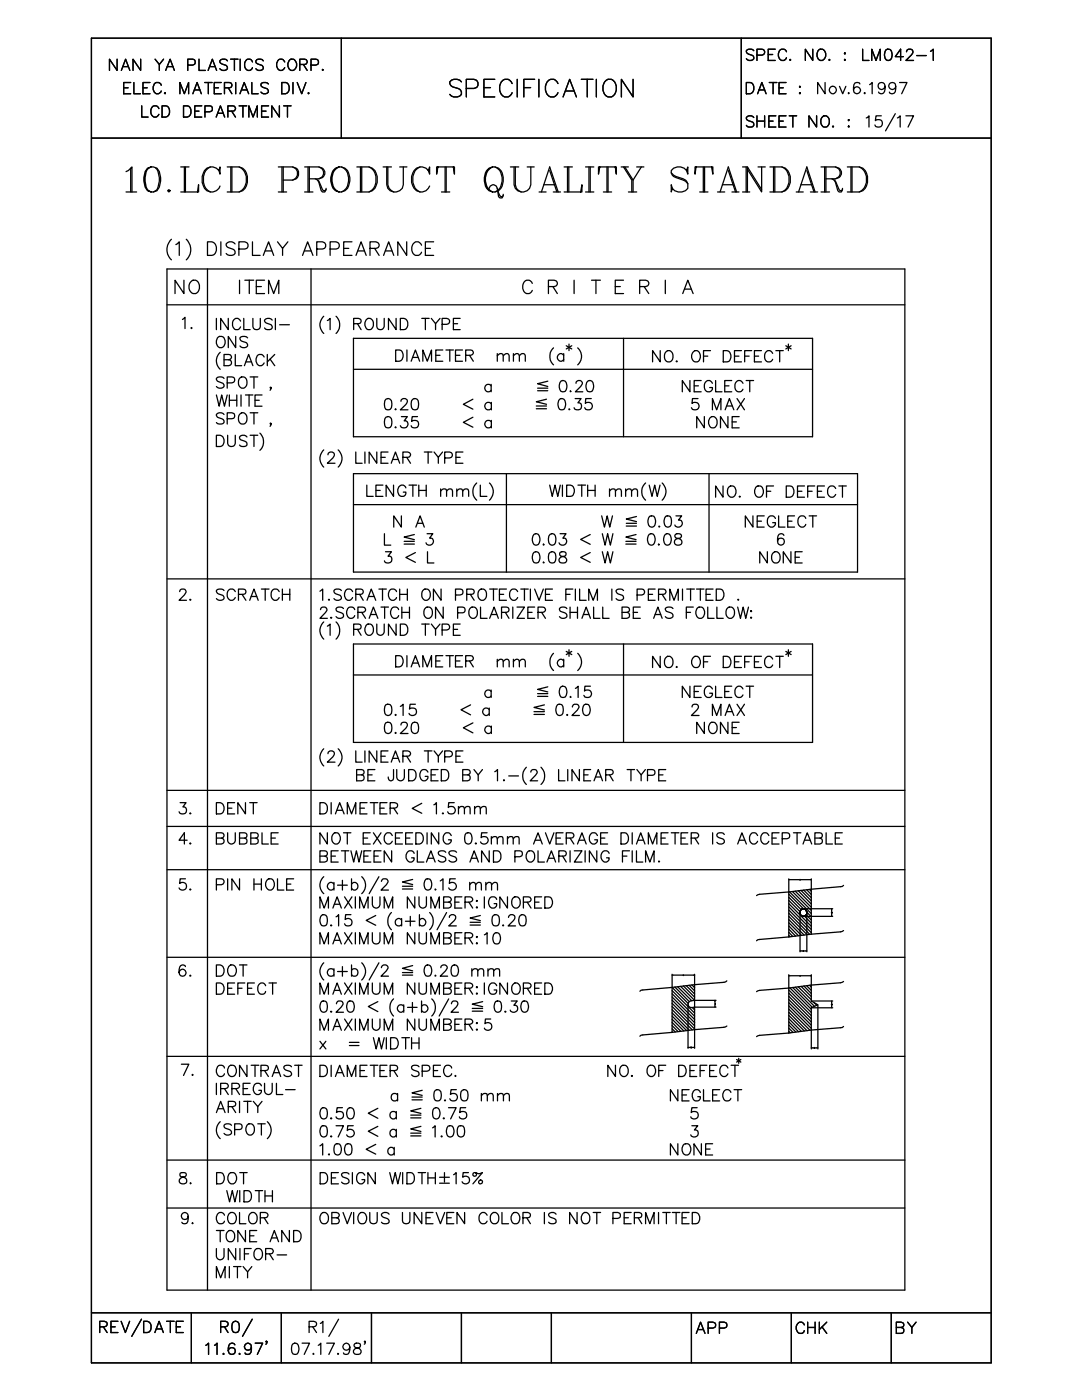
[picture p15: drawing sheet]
<svg xmlns="http://www.w3.org/2000/svg" width="216mm" height="279mm" viewBox="0 0 216 279" stroke-linecap="round" stroke-linejoin="round" font-family="sans-serif">
<g fill="none" stroke="#000" stroke-width=".25">
<path d="M18.2 7.6h179.6v264.4h-179.6zM23.4 11.8v2.3l-1.6-2.3v2.3M24.2 14.1l.9-2.3 .8 2.3M24.6 13.3h1M24.7 17.5h.9M26.1 16.5h-1.4v2.2h1.4M26.7 16.5v2.2h1.3M28.1 11.8v2.3l-1.6-2.3v2.3M28.5 17.5h.9M29.9 16.5h-1.4v2.2h1.4M30.9 11.8l.9 1.1 .8-1.1M31.8 12.9v1.2"/>
<path d="M32.2 17a.82 .82 0 0 0-1-.5 .82 .82 0 0 0-.6 .8 .97 .97 0 0 0 .2 1.1 .97 .97 0 0 0 1 .2l.4-.4M32.9 18.5l-.1 .1 .1 .1 .1-.1M33.1 14.1l.9-2.3 .8 2.3M33.4 13.3h1.1M35.9 18.7v-2.2l.9 2.2 .8-2.2v2.2M37.5 13l1.2-.1a.59 .59 0 0 0 .2-.7 .59 .59 0 0 0-.5-.4h-.9v2.3M38.5 18.7l.8-2.2 .9 2.2M38.8 17.9h1.1M39.7 11.8v2.3h1.3M40.9 16.5h1.4M41.5 14.1l.9-2.3 .8 2.3M41.6 16.5v2.2"/>
<path d="M41.9 13.3h1M42.8 17.5h.8M44.2 16.5h-1.4v2.2h1.4M44.8 17.5l1.3-.1a.54 .54 0 0 0 .2-.6 .54 .54 0 0 0-.5-.3h-1v2.2M45.4 12.1a.85 .85 0 0 0-.8-.3 .85 .85 0 0 0-.7 .6 1.62 1.62 0 0 0 1.3 .7 .52 .52 0 0 1 0 .8 1.01 1.01 0 0 1-1.3-.2M45.6 17.5l.7 1.2M46 11.8h1.5M46.8 11.8v2.3M47 16.5v2.2M47.9 18.7l.8-2.2 .9 2.2M47.9 11.8v2.3M48.2 17.9h1.1"/>
<path d="M50.2 16.5v2.2h1.3M50.4 12.4a.8 .8 0 0 0-.9-.6 .8 .8 0 0 0-.7 .9 .97 .97 0 0 0 .2 1 .97 .97 0 0 0 1.1 .2l.3-.4M52.5 12.1a.82 .82 0 0 0-.8-.3 .82 .82 0 0 0-.6 .6l.2 .3 .8 .3a.55 .55 0 0 1 .2 .9 .94 .94 0 0 1-1.2-.2M53.6 16.8a1.03 1.03 0 0 0-1.5 0 .54 .54 0 0 0 .4 .6l.6 .3a.55 .55 0 0 1 .2 .9 .94 .94 0 0 1-1.2-.2M56.2 16.5h.8a1.21 1.21 0 0 1 .7 1.1 1.21 1.21 0 0 1-.7 1.1h-.8zM56.8 12.4a.82 .82 0 0 0-.9-.6 .82 .82 0 0 0-.7 .9 .97 .97 0 0 0 .2 1 .97 .97 0 0 0 1.1 .2l.3-.4M57.9 11.9a1.08 1.08 0 0 1 1.2 .5 1.08 1.08 0 0 1-.2 1.3l-.2 .2a1 1 0 0 1-1.2-.3 1 1 0 0 1 .1-1.2zM58.5 16.5v2.2M59.3 16.5l.9 2.2 .8-2.2M59.8 12.9h.9a.58 .58 0 0 0 .6-.7l-.2-.3-1.3-.1v2.3M60.5 12.9l.8 1.2M61.6 18.5v.2l.1-.1"/>
<path d="M62.1 13l1.2-.1a.59 .59 0 0 0 .2-.7 .59 .59 0 0 0-.5-.4h-.9v2.3M64.4 13.8v.3l.1-.2M68.1 7.6v20M92.1 16.3a1.52 1.52 0 0 0-2.4 0 .93 .93 0 0 0 .7 1.1l1 .3a.87 .87 0 0 1 .6 .6 .87 .87 0 0 1-.3 .9 1.56 1.56 0 0 1-2-.4M93 17.7h1.6a.91 .91 0 0 0 .8-1 .91 .91 0 0 0-.8-.9h-1.6v3.5M96.6 17.5h1.3M98.7 15.8h-2.1v3.5h2.1M102.2 16.7a1.2 1.2 0 0 0-1.2-.9 1.2 1.2 0 0 0-1.1 .9 1.98 1.98 0 0 0 .8 2.6 1.24 1.24 0 0 0 1.5-.8M103.2 15.8v3.5M104.5 17.5h1.4M106.7 15.8h-2.2v3.5M107.5 15.8v3.5"/>
<path d="M111.3 16.7a1.2 1.2 0 0 0-1.1-.9 1.2 1.2 0 0 0-1.2 .9 1.98 1.98 0 0 0 .9 2.6 1.24 1.24 0 0 0 1.4-.8M112.4 19.3l1.3-3.5 1.3 3.5M112.9 18.2h1.6M116 15.8h2.3M117.2 15.8v3.5M119 15.8v3.5M121 16l.3-.2a1.62 1.62 0 0 1 1.7 2.2 1.3 1.3 0 0 1-.9 1.3 1.3 1.3 0 0 1-1.5-.5 2.16 2.16 0 0 1 .4-2.8zM126.3 15.8v3.5l-2.3-3.5v3.5M147.9 7.6v20M148.9 16.5h.8a1.21 1.21 0 0 1 .7 1.1 1.21 1.21 0 0 1-.7 1.1h-.8zM150.4 10.1a.85 .85 0 0 0-1.5 .2l.2 .4 .9 .3a.52 .52 0 0 1 .4 .4 .52 .52 0 0 1-.2 .5 .94 .94 0 0 1-1.3-.2M151 11l1.4-.1a.59 .59 0 0 0 .2-.7 .59 .59 0 0 0-.6-.4h-1v2.3"/>
<path d="M151.2 18.7l.8-2.2 .9 2.2M151.5 17.9h1.1M153.3 10.9h.9M153.5 16.5h1.5M154.3 16.5v2.2M154.7 9.8h-1.4v2.3h1.4M155.4 17.5h.9M156.8 16.5h-1.4v2.2h1.4M156.9 10.3a.83 .83 0 0 0-.9-.5 .83 .83 0 0 0-.7 .9 .99 .99 0 0 0 .3 1 .99 .99 0 0 0 1 .2l.3-.4M157.7 11.9h-.1l.1 .2 .1-.2M159.5 17.3h.2l-.1 .1zM159.5 18.6h.2l-.1 .1z"/>
<path d="M162.2 9.8v2.3l-1.5-2.3v2.3M163.2 10.1a.86 .86 0 0 1 1-.2 .86 .86 0 0 1 .6 .8 1.01 1.01 0 0 1-.3 1 1.01 1.01 0 0 1-1.1 .2 1.39 1.39 0 0 1-.2-1.8zM164.6 16.5v2.2l-1.4-2.2v2.2M165.5 11.9v.2l.1-.2M167.5 17.2l.6 1.5 .7-1.5M168.6 10.5l.1 .2-.1 .1zM168.6 11.9h.1l-.1 .2zM169.3 18.5v.2l.2-.1M171.6 16.8a.66 .66 0 0 0-.7-.3 .66 .66 0 0 0-.5 .4 1.73 1.73 0 0 0 .2 1.7 .7 .7 0 0 0 1-.3 .7 .7 0 0 0-.4-1 .7 .7 0 0 0-.9 .6M172.1 9.8v2.3h1.3M172.6 18.5l-.2 .1 .2 .1v-.1M173.5 16.9l.5-.4v2.2"/>
<path d="M173.9 12.1v-2.3l.9 2.3 .8-2.3v2.3M176.6 17.2a.7 .7 0 0 1-.9 .6 .7 .7 0 0 1-.3-1.1 .7 .7 0 0 1 1.1 .1 1.55 1.55 0 0 1-.5 1.9l-.6-.1-.1-.2M176.8 9.9a.76 .76 0 0 1 1.1 .3 1.69 1.69 0 0 1-.2 1.7 .69 .69 0 0 1-1.1-.3 1.78 1.78 0 0 1 .2-1.7zM178.7 17.2a.71 .71 0 0 1-1 .6 .71 .71 0 0 1-.2-1.2 .71 .71 0 0 1 1.1 .2 2.23 2.23 0 0 1-.2 1.8 .64 .64 0 0 1-.9-.2M179.5 16.5h1.5l-1.1 2.2M180.3 11.3h-1.7l1.1-1.5v2.3M180.9 10.3l.1-.3a.75 .75 0 0 1 1.1 0 .74 .74 0 0 1-.3 1l-1 1.1h1.5M182.9 11.1h1.9M185.7 10.2l.5-.4v2.3M18.2 27.6h179.6M25.1 34.2l.5-.2 .7-.7v5M25.1 38.3h2.2"/>
<path d="M26.1 33.6v4.7M28.3 21.1v2.3h1.2M30.1 33.3l-.7 .3a3.8 3.8 0 0 0 0 4.5 1.58 1.58 0 0 0 2.4-.8 4 4 0 0 0-.5-3.7 1.37 1.37 0 0 0-2.1 .6 4.9 4.9 0 0 0 .2 3.6l.7 .5M31.1 33.6a3.8 3.8 0 0 1 0 4.5l-.5 .2M31.7 21.7a.82 .82 0 0 0-.9-.6 .82 .82 0 0 0-.7 .9 .97 .97 0 0 0 .2 1 .97 .97 0 0 0 1.1 .2l.3-.4M32.3 21.1h.8a1.19 1.19 0 0 1 .8 1.1 1.19 1.19 0 0 1-.8 1.2h-.8zM33.4 38.1l.3-.3 .3 .3-.3 .2zM36.1 38.3h3.5v-1.4l-.2 1.4M36.1 33.3h1.6M36.6 21.1h.7a1.19 1.19 0 0 1 .8 1.1 1.19 1.19 0 0 1-.8 1.2h-.7zM36.8 33.3v5M37 33.3v5"/>
<path d="M38.9 22.2h.8M40.3 21.1h-1.4v2.3h1.4M40.9 22.3l1.3-.1a.59 .59 0 0 0 .2-.6 .59 .59 0 0 0-.5-.5h-1v2.3M42 33.3a2.87 2.87 0 0 0 0 5M43.1 23.4l.9-2.3 .8 2.3M43.4 22.6h1.1M43.7 34l.2 .8v-1.5l-.2 .7a1.75 1.75 0 0 0-1.7-.7 1.75 1.75 0 0 0-1.4 1.2 3 3 0 0 0 .7 3.6 1.77 1.77 0 0 0 2.6-1M45.3 33.3h2.4a2.64 2.64 0 0 1 1.4 3.8l-.7 1-.7 .2h-2.4M45.5 22.2h.9a.58 .58 0 0 0 .6-.7l-.2-.3-1.3-.1v2.3M46.1 33.3v5M46.2 22.2l.8 1.2M46.3 33.3v5"/>
<path d="M47.7 33.3a2.83 2.83 0 0 1 0 5M47.7 21.1h1.5M48.5 21.1v2.3M49.7 23.4v-2.3l.8 2.3 .9-2.3v2.3M52.2 22.2h.9M53.6 21.1h-1.4v2.3h1.4M55.5 33.3h2.9l.7 .3a1.33 1.33 0 0 1 .5 1.4 1.33 1.33 0 0 1-1.2 .9h-1.9M55.5 38.3h1.7M55.8 21.1v2.3l-1.6-2.3v2.3M56.3 33.3v5M56.5 33.3v5M56.6 21.1h1.5"/>
<path d="M57.4 21.1v2.3M58.4 33.3a1.35 1.35 0 0 1 1 1.3 1.35 1.35 0 0 1-1 1.3M60.8 33.3h2.8l.7 .3a1.12 1.12 0 0 1 0 1.8l-.7 .3h-1.9M60.8 38.3h1.6M61.5 33.3v5M61.7 33.3v5M62.9 35.7l.7 .5 .7 1.6 .3 .3 .5-.3M63.4 35.9l.7 2.2 .2 .2h.5l.3-.7M63.6 33.3a1.21 1.21 0 0 1 1 1.2 1.21 1.21 0 0 1-1 1.2M67.6 33.3a2.27 2.27 0 0 0-1.6 2.9 2.02 2.02 0 0 0 2.1 2.1 2.64 2.64 0 0 0 1.5-3.8 1.6 1.6 0 0 0-1.6-1.2 1.6 1.6 0 0 0-1.5 1.2 2.82 2.82 0 0 0 1.1 3.8M68.1 33.3a2.78 2.78 0 0 1 1.2 3.8l-.7 1-.5 .2M71.2 33.3h2.4a2.76 2.76 0 0 1 1.2 4.3l-.5 .5-.7 .2h-2.4"/>
<path d="M71.9 33.3v5M72.2 33.3v5M73.6 33.3a2.87 2.87 0 0 1 0 5M76.5 33.3h1.6M77.2 33.3v3.6a1.66 1.66 0 0 0 1.6 1.4 1.66 1.66 0 0 0 1.7-1.4v-3.6M77.4 33.3v3.6l.2 .7 1 .7M79.8 33.3h1.4M83.8 33.3a2.83 2.83 0 0 0 0 5M85.5 34l.2 .8v-1.5l-.2 .7a1.75 1.75 0 0 0-3.1 .5 2.64 2.64 0 0 0 1.4 3.8 1.74 1.74 0 0 0 1.9-1.2M87.4 33.3l-.3 1.5v-1.5h3.6v1.5l-.2-1.5M88.1 38.3h1.6M88.8 33.3v5"/>
<path d="M89 33.3v5M97.6 37.8l.2-.7 .8-.2 .4 .2 .2 .5 .3 1.6 .2 .3h.5l.2-.7M98.3 33.3a2.27 2.27 0 0 0-1.7 2.9 1.86 1.86 0 0 0 1.1 1.9 1.86 1.86 0 0 0 2.2-.5 3.2 3.2 0 0 0-.4-4 1.52 1.52 0 0 0-2.4 .9 2.82 2.82 0 0 0 1.2 3.8M98.8 33.3a2.91 2.91 0 0 1 .9 4.3l-.9 .7M99.2 37.6l.5 1.4 .2 .2h.3l.2-.2M101.9 33.3h1.6M102.6 33.3v3.6a1.69 1.69 0 0 0 1.6 1.4 1.69 1.69 0 0 0 1.7-1.4v-3.6M102.8 33.3v3.6l.2 .7 1 .7M105.2 33.3h1.4M107.6 38.3h1.4M108 38.3l1.7-5 1.7 5M108.5 36.9h2.2"/>
<path d="M109.7 34l1.4 4.3M110.4 38.3h1.4M112.6 38.3h3.5v-1.4l-.2 1.4M112.6 33.3h1.6M113.2 33.3v5M113.5 33.3v5M116.8 38.3h1.7M116.8 33.3h1.7M117.5 33.3v5M117.8 33.3v5M119.7 33.3l-.3 1.5v-1.5h3.6v1.5l-.2-1.5M120.4 38.3h1.6"/>
<path d="M121.1 33.3v5M121.3 33.3v5M124 33.3h1.4M124.4 33.3l1.7 2.6v2.4M124.7 33.3l1.6 2.6v2.4M125.4 38.3h1.6M127 33.3h1.5M128 33.3l-1.7 2.6M133.9 34.5l1 .7 1.9 .7 .4 .8v.9a1.84 1.84 0 0 1-1.8 .7 1.84 1.84 0 0 1-1.5-1.4v1.4l.3-.7M137 34l.2-.7v1.5a1.85 1.85 0 0 0-1.4-1.5 1.85 1.85 0 0 0-1.9 .7 1.2 1.2 0 0 0 1 1.4l1.9 .8 .4 .5M138.9 33.3l-.2 1.5v-1.5h3.5v1.5l-.2-1.5M139.6 38.3h1.7"/>
<path d="M140.3 33.3v5M140.6 33.3v5M143.2 38.3h1.4M143.7 38.3l1.6-5 1.7 5M144.1 36.9h2.2M145.3 34l1.5 4.3M146 38.3h1.4M148.2 38.3h1.4M148.2 33.3h.9M148.9 33.3v5M150.4 23.5a.82 .82 0 0 0-.8-.4 .82 .82 0 0 0-.7 .6l.5 .4 .6 .2a.56 .56 0 0 1 .4 .7 .93 .93 0 0 1-1.5 0M151 23.1v2.3"/>
<path d="M151 24.2h1.6M151.3 33.3h1.4M152 37.8l-2.9-4.5v5M152 33.3v5l-2.9-4.5M152.6 23.1v2.3M153.4 24.2h.9M153.6 33.3h2.4a2.64 2.64 0 0 1 1.4 3.8l-.7 1-.7 .2h-2.4M154.3 33.3v5M154.6 33.3v5M154.8 23.1h-1.4v2.3h1.4M155.4 24.2h.9M156 33.3a2.83 2.83 0 0 1 0 5"/>
<path d="M156.8 23.1h-1.4v2.3h1.4M157.5 23.1h1.5M158.2 23.1v2.3M158.9 38.3h1.4M159.3 38.3l1.7-5 1.6 5M159.8 36.9h2.2M161 34l1.4 4.3M161.7 38.3h1.5M162.9 23.1v2.3l-1.5-2.3v2.3M163.8 33.3h2.9l.7 .3a1.12 1.12 0 0 1 0 1.8l-.7 .3h-1.9M163.8 38.3h1.7M164 23.5l.2-.3a1.03 1.03 0 0 1 1.2 .4 1.03 1.03 0 0 1 0 1.2 .82 .82 0 0 1-.9 .6 .82 .82 0 0 1-.7-.9v-.5z"/>
<path d="M164.5 33.3v5M164.8 33.3v5M166 35.7l.7 .5 .7 1.6 .2 .3h.3l.2-.3M166.2 25.1l-.1 .2h.2M166.5 35.9l.7 2.2 .2 .2h.5l.2-.7M166.7 33.3a1.21 1.21 0 0 1 1 1.2 1.21 1.21 0 0 1-1 1.2M169.1 33.3h2.3a2.64 2.64 0 0 1 1.5 3.8l-.7 1-.8 .2h-2.3M169.2 24h.3l-.2 .1zM169.3 25.1l.2 .2-.2 .1zM169.8 33.3v5M170 33.3v5M171.4 33.3a2.83 2.83 0 0 1 0 5"/>
<path d="M172.8 23.5l.6-.4v2.3M175.9 23.1h-1.1l-.1 1a.79 .79 0 0 1 1.2-.1 .79 .79 0 0 1-.2 1.2 .79 .79 0 0 1-1.1-.3M178.6 22.7l-1.9 3.4M179.1 23.5l.5-.4v2.3M180.8 23.1h1.5l-1.1 2.3M33.3 53.7h147.3v203.8h-147.3zM34.2 47.8a2.79 2.79 0 0 0 0 4.1M35.1 48.8l.7-.5v2.7M36.7 55.9v2.7l-1.8-2.7v2.7M37.2 47.8a2.79 2.79 0 0 1 0 4.1M38 56.3a.98 .98 0 0 1 1.1-.3 .98 .98 0 0 1 .7 .9 1.17 1.17 0 0 1-.3 1.3 1.17 1.17 0 0 1-1.2 .3 1.54 1.54 0 0 1-.3-2.2zM41.4 48.3h.9a1.46 1.46 0 0 1 .9 1.3 1.46 1.46 0 0 1-.9 1.4h-.9z"/>
<path d="M41.4 53.7v203.8M44.1 48.3v2.7M46.9 48.7a.97 .97 0 0 0-1-.5 .97 .97 0 0 0-.8 .7l.3 .4 1 .4a.65 .65 0 0 1 .5 .5 .65 .65 0 0 1-.2 .6 1.23 1.23 0 0 1-1.6-.2M47.7 49.7h1.2a.72 .72 0 0 0 .6-.7 .72 .72 0 0 0-.6-.7h-1.2v2.7M47.8 55.9v2.7M48.9 55.9h1.7M49.7 55.9v2.7M50.4 48.3v2.7h1.5M51.1 57.2h1.1M52.5 51l1.1-2.7 1 2.7M52.8 55.9h-1.7v2.7h1.7M52.9 50.1h1.3"/>
<path d="M53.6 58.6v-2.7l1 2.7 1-2.7v2.7M55.4 48.3l1 1.3 1-1.3M56.4 49.6v1.4M60.4 51l1-2.7 1 2.7M60.7 50.1h1.4M62.1 53.7v203.8M63.2 49.7h1.1a.72 .72 0 0 0 .7-.7 .72 .72 0 0 0-.7-.7h-1.1v2.7M65.9 49.7h1.2a.72 .72 0 0 0 .6-.7 .72 .72 0 0 0-.6-.7h-1.2v2.7M68.6 49.6h1M70.2 48.3h-1.6v2.7h1.6M71 51l1.1-2.7 1 2.7M71.4 50.1h1.3"/>
<path d="M73.8 49.6l1.6-.2a.62 .62 0 0 0 0-1l-.4-.1h-1.2v2.7M74.8 49.6l.8 1.4M76.5 51l1.1-2.7 1 2.7M76.9 50.1h1.3M81.2 48.3v2.7l-1.8-2.7v2.7M84.1 48.9a.95 .95 0 0 0-1.4-.5 1.55 1.55 0 0 0 .2 2.6 .97 .97 0 0 0 1.2-.7M84.9 49.6h1M86.5 48.3h-1.6v2.7h1.6M106.2 56.6a.98 .98 0 0 0-1.1-.7 .98 .98 0 0 0-.8 1 1.17 1.17 0 0 0 .3 1.3 1.17 1.17 0 0 0 1.2 .3l.4-.5M109.4 57.2l1.6-.1a.62 .62 0 0 0 0-1.1l-1.6-.1v2.7M110.3 57.2l.9 1.4M114.6 55.9v2.7"/>
<path d="M118 55.9h1.8M118.9 55.9v2.7M122.8 57.2h1M124.4 55.9h-1.6v2.7h1.6M127.6 57.2l1.6-.1a.62 .62 0 0 0 0-1.1l-1.6-.1v2.7M128.5 57.2l1 1.4M132.8 55.9v2.7M136.2 58.6l1-2.7 1.1 2.7M136.6 57.7h1.3M33.3 60.8h147.3M36.4 63.8l.5-.5v2.3M38.2 65.4h-.1l.1 .2 .1-.2"/>
<path d="M43.2 78.8l.5 2.3 .5-2.3 .6 2.3 .5-2.3M43.2 63.5v2.3M43.4 67.4a.86 .86 0 0 1 .9-.2 .86 .86 0 0 1 .6 .8 .99 .99 0 0 1-.2 1.1 .99 .99 0 0 1-1.1 .2 1.39 1.39 0 0 1-.2-1.9zM43.9 70.3a2.24 2.24 0 0 0 0 3.4M44.7 75.5a1.07 1.07 0 0 0-1.5 0l.2 .6 .8 .3a.53 .53 0 0 1 .5 .4 .53 .53 0 0 1-.2 .5 1.01 1.01 0 0 1-1.3-.2M44.7 71.8h.9a.59 .59 0 0 1 .6 .4 .59 .59 0 0 1-.2 .7l-1.3 .1v-2.3h.9a.58 .58 0 0 1 .6 .7l-.2 .3-.4 .1M45.3 76.4l1.3-.1a.59 .59 0 0 0 .2-.7 .59 .59 0 0 0-.5-.4h-1v2.3M45.6 63.5v2.3l-1.6-2.3v2.3M45.8 78.8v2.3M45.8 79.9h1.4M46.9 70.7v2.3h1.3M47 67.1v2.3l-1.4-2.3v2.3"/>
<path d="M47.2 78.8v2.3M48 75.3a.85 .85 0 0 1 1.3 .8 .97 .97 0 0 1-.2 1 .97 .97 0 0 1-1.1 .2 1.36 1.36 0 0 1 0-2zM48 64.1a.82 .82 0 0 0-.9-.6 .82 .82 0 0 0-.7 .9 1.01 1.01 0 0 0 .2 1.1 1.01 1.01 0 0 0 1.1 .2l.3-.5M48.1 78.8v2.3M48.6 63.5v2.3h1.3M48.8 73l.8-2.3 .9 2.3M49 78.8h1.5M49.1 72.2h1M49.4 67.4a1.07 1.07 0 0 0-1.5 0l.2 .6 .9 .3a.55 .55 0 0 1 .2 1 1.01 1.01 0 0 1-1.3-.3M49.7 78.8v2.3M49.9 75.2h1.5M50.5 63.5v1.7a.75 .75 0 0 0 .7 .6 .75 .75 0 0 0 .7-.6v-1.7"/>
<path d="M50.7 75.2v2.3M50.9 79.9h.8M52.3 78.8h-1.4v2.3h1.4M52.7 71.2a.83 .83 0 0 0-.9-.5 .83 .83 0 0 0-.7 .9 .97 .97 0 0 0 .2 1 .97 .97 0 0 0 1.1 .3l.3-.5M53.3 70.7v2.3M53.9 71.7l.9 1.3M54.1 77.3l-.1 .2-.1-.2h.2l-.2 .6M54.3 63.9a.85 .85 0 0 0-.8-.4 .85 .85 0 0 0-.7 .6l.2 .3 .9 .3a.57 .57 0 0 1 .2 1 1.09 1.09 0 0 1-1.3-.3M54.8 70.7l-1.5 1.5M54.9 63.5v2.3M55.8 64.8h1.9M64.6 63.1a2.29 2.29 0 0 0 0 3.4"/>
<path d="M65.3 64l.6-.5v2.3M67.1 63.1a2.38 2.38 0 0 1 0 3.4M70.5 67.5h91.6v19.7h-91.6zM70.5 73.7h91.6M70.6 64.6l1.2-.1a.52 .52 0 0 0 0-.8l-1.2-.2v2.3M71.3 64.6l.8 1.2M73.2 63.7a1.03 1.03 0 0 1 1.2 .3 1.03 1.03 0 0 1 0 1.2 .82 .82 0 0 1-.9 .6 .82 .82 0 0 1-.7-.9 1.5 1.5 0 0 1 .4-1.2zM75.2 63.5v1.7a.75 .75 0 0 0 .7 .6 .75 .75 0 0 0 .8-.6v-1.7M77 79.7a.74 .74 0 0 1 1.1 .3 1.96 1.96 0 0 1-.2 1.7 .76 .76 0 0 1-1.1-.3 2.02 2.02 0 0 1 .2-1.7zM79 69.8h.7a1.19 1.19 0 0 1 .8 1.2 1.19 1.19 0 0 1-.8 1.1h-.7zM79 63.5v2.3l-1.5-2.3v2.3M79.9 63.5h.7a1.19 1.19 0 0 1 .8 1.2 1.19 1.19 0 0 1-.8 1.1h-.7z"/>
<path d="M81.2 69.8v2.3M82 72.1l.9-2.3 .8 2.3M82.3 71.3h1.1M82.4 79.7a.7 .7 0 0 1 1 .3 2.14 2.14 0 0 1-.2 1.7 .8 .8 0 0 1-1.1-.3 1.85 1.85 0 0 1 .3-1.7zM84.2 63.5h1.4M84.4 72.1v-2.3l.9 2.3 .8-2.3v2.3M84.9 63.5v2.3M86.1 63.5l.8 1.1 .9-1.1M86.9 64.6v1.2M87 70.9h.8M88.2 64.7l1.3-.1 .2-.3-.1-.5-.4-.3h-1v2.3M88.3 69.8h-1.3v2.3h1.3"/>
<path d="M89 69.8h1.5M89.7 69.8v2.3M90.5 64.6h.8M90.9 70.9h.9M91.8 63.5h-1.3v2.3h1.3M92.3 69.8h-1.4v2.3h1.4M92.9 70.9l1.3-.1a.51 .51 0 0 0 0-.9l-1.3-.1v2.3M93.7 70.9l.7 1.2M94.4 79.7l-1.9 1 1.9 1M98 77a.72 .72 0 0 0-1-.1 .72 .72 0 0 0 0 1.1 .72 .72 0 0 0 1-.1M98 76.7v1.5M99.2 71l.6-.4 .5 .1 .1 1.4"/>
<path d="M99.2 70.6v1.5M100.4 71l.6-.4 .5 .1 .1 1.4M102.4 71l.6-.4 .5 .1 .1 1.4M102.4 70.6v1.5M103.6 71l.5-.4 .6 .1 .1 1.4M107.3 77.5h2M107.3 78h2M109.1 79.7l-2.1 .5 2.1 .5M109.3 76.1l-2 .5 2 .5M110.4 69.4a2.33 2.33 0 0 0 0 3.4M111.7 79.7a.7 .7 0 0 1 1 .3 1.78 1.78 0 0 1-.2 1.7 .74 .74 0 0 1-1-.3 1.69 1.69 0 0 1 .2-1.7zM111.9 76.1a.7 .7 0 0 1 1.1 .3 1.75 1.75 0 0 1-.2 1.7 .74 .74 0 0 1-1.1-.3 1.69 1.69 0 0 1 .2-1.7z"/>
<path d="M112.5 70.9a.71 .71 0 0 0-1.1-.1 .71 .71 0 0 0 0 1.1 .71 .71 0 0 0 1.1-.1M112.5 70.6v1.5M113 69l1.1 .6M113.5 68.7v1.3M113.8 78l-.1 .1h.3M114.1 69l-1.1 .6M114.8 79.5h1.2l-.7 .9a.72 .72 0 0 1 .7 .8 .72 .72 0 0 1-.9 .6l-.3-.1-.2-.3M114.9 76.5l.1-.3a.71 .71 0 0 1 1-.1 .46 .46 0 0 1 .1 .7l-1.3 1.4h1.5M115.3 69.4a2.24 2.24 0 0 1 0 3.4M117.3 76.1a.69 .69 0 0 1 1 .3 1.75 1.75 0 0 1-.2 1.7 .76 .76 0 0 1-1-.3 1.69 1.69 0 0 1 .2-1.7zM118 79.5h-1.1l-.1 1a.8 .8 0 0 1 1.2 0 .8 .8 0 0 1-.2 1.2 .8 .8 0 0 1-1.1-.3M124.4 67.5v19.7"/>
<path d="M131.7 70v2.2l-1.5-2.2v2.2M133 70.1l.2-.1a1.18 1.18 0 0 1 1.1 .8 1.18 1.18 0 0 1-.4 1.3 .95 .95 0 0 1-1.1-.1 .95 .95 0 0 1-.2-1.1zM135 72l-.1 .1h.2M137.7 75.9v2.3l-1.6-2.3v2.3M138.5 70.1a1.02 1.02 0 0 1 1.2 .4 1.02 1.02 0 0 1-.1 1.2 .83 .83 0 0 1-.9 .5 .83 .83 0 0 1-.7-.8 1.35 1.35 0 0 1 .5-1.3zM138.5 77h.9M139.3 79.5h-1.1l-.1 1a.8 .8 0 0 1 1.2 0 .8 .8 0 0 1-.2 1.2 .8 .8 0 0 1-1.1-.3M139.9 75.9h-1.4v2.3h1.4M140.4 71.1h.8M141.8 70h-1.4v2.2M142.2 76.5a.82 .82 0 0 0-1-.6 .82 .82 0 0 0-.7 .9 .99 .99 0 0 0 .2 1.1 .99 .99 0 0 0 1.1 .2l.4-.4v-.4h-.6M142.8 75.9v2.3h1.3"/>
<path d="M144.3 70h.8a1.19 1.19 0 0 1 .8 1.1 1.19 1.19 0 0 1-.8 1.1h-.8zM144.6 77h.9M146 75.9h-1.4v2.3h1.4M146.6 71.1h.8M147.1 79.5l1.4 2.3M148 70h-1.4v2.2h1.4M148.3 76.5a.82 .82 0 0 0-1-.6 .82 .82 0 0 0-.7 .9 .99 .99 0 0 0 .2 1.1 .99 .99 0 0 0 1.1 .2l.4-.4M148.5 79.5l-1.4 2.3M148.6 71.1h.9M148.9 75.9h1.5M149.6 75.9v2.3M150 70h-1.4v2.2"/>
<path d="M150.5 71.1h.9M151.9 70h-1.4v2.2h1.4M154.2 70.5a.83 .83 0 0 0-1-.5 .83 .83 0 0 0-.6 .9 .97 .97 0 0 0 .2 1 .97 .97 0 0 0 1 .2l.4-.4M154.8 70h1.5M155.6 70v2.2M156.8 69l1.1 .6M157.3 68.7v1.3M157.9 69l-1.1 .6M43.2 86.9h.7a1.19 1.19 0 0 1 .8 1.1 1.19 1.19 0 0 1-.8 1.1h-.7zM44.7 82.7a.85 .85 0 0 0-.8-.4 .85 .85 0 0 0-.7 .6l.2 .4 .8 .3a.56 .56 0 0 1 .5 .4 .56 .56 0 0 1-.2 .5 1.17 1.17 0 0 1-1.3-.2M45.3 83.6l1.3-.1a.62 .62 0 0 0 .2-.7 .62 .62 0 0 0-.5-.4h-1v2.2M45.4 86.9v1.6a.77 .77 0 0 0 .8 .6 .77 .77 0 0 0 .7-.6v-1.6"/>
<path d="M47.8 82.7l.4-.3a1.18 1.18 0 0 1 1.1 .8 1.18 1.18 0 0 1-.4 1.3 .95 .95 0 0 1-1.1-.1 .95 .95 0 0 1-.2-1.1zM49.3 87.2a.82 .82 0 0 0-.8-.4 .82 .82 0 0 0-.7 .6l.2 .4 1.2 .5 .1 .5a1.01 1.01 0 0 1-1.5 0M49.9 86.9h1.5M49.9 82.4h1.5M50.7 82.4v2.2M50.7 86.9v2.2M51.9 86.4a2.38 2.38 0 0 1 0 3.5M54.1 84.5h-.2l.1-.1 .1 .1-.2 .6M64.6 89.8a2.29 2.29 0 0 0 0 3.4M65.4 90.8l.1-.4a.75 .75 0 0 1 1.1 0 .78 .78 0 0 1-.2 1l-1.1 1.1h1.5M67.5 89.8a2.29 2.29 0 0 1 0 3.4M70.5 94.5h100.6v19.7h-100.6z"/>
<path d="M71 90.2v2.3h1.3M72.8 90.2v2.3M73.2 96.8v2.3h1.3M75 97.9h.9M75.2 90.2v2.3l-1.5-2.3v2.3M76 91.3h.9M76.4 96.8h-1.4v2.3h1.4M77 83.3a.74 .74 0 0 1 1.1 .3 1.96 1.96 0 0 1-.2 1.7 .76 .76 0 0 1-1.1-.3 2.02 2.02 0 0 1 .2-1.7zM77.4 90.2h-1.4v2.3h1.4M78.1 92.5l.8-2.3 .9 2.3M78.4 91.7h1.1M78.5 96.8v2.3l-1.5-2.3v2.3"/>
<path d="M79 81.6l-.2 .1h.2M79 85.2l-.2 .1h.2M80 80.1l.1-.3a.75 .75 0 0 1 1.1 0 .78 .78 0 0 1-.2 .9l-1.1 1.1h1.5M80.1 83.1h1.2l-.7 .9a.73 .73 0 0 1 .8 .8 .73 .73 0 0 1-1 .6l-.3-.1-.2-.3M80.4 91.3h1a.58 .58 0 0 0 .5-.7l-.2-.3-.3-.1h-1v2.3M81 97.4a.83 .83 0 0 0-.9-.6 .83 .83 0 0 0-.7 .9 1 1 0 0 0 .2 1.1 1 1 0 0 0 1.1 .2l.2-.2 .1-.6h-.5M81.2 91.3l.7 1.2M81.6 96.8h1.5M82.4 96.8v2.3M83.3 83.1h-1l-.2 1a.79 .79 0 0 1 1.2 0 .79 .79 0 0 1-.1 1.2 .79 .79 0 0 1-1.2-.3M83.6 97.9h1.4M83.6 96.8v2.3"/>
<path d="M84.7 90.2h1.5M85 96.8v2.3M85.4 90.2v2.3M86.6 90.2l.9 1.1 .8-1.1M87.5 91.3v1.2M87.9 98l.6-.4 .5 .1 .1 1.4M87.9 97.6v1.5M88.7 91.4l1.3-.1 .3-.3v-.4l-.3-.3-.3-.1h-1v2.3M89.1 98l.6-.4 .5 .1 .1 1.4M91 91.3h.8M91.1 98l.6-.4 .5 .1 .1 1.4M91.1 97.6v1.5"/>
<path d="M92.3 98a.76 .76 0 0 1 1.1-.3l.1 1.4M92.4 90.2h-1.4v2.3h1.4M94.4 83.3l-1.9 1 1.9 1M95.1 96.4a2.29 2.29 0 0 0 0 3.4M95.8 96.8v2.3h1.4M97.7 96.4a2.29 2.29 0 0 1 0 3.4M98 80.6a.73 .73 0 0 0-1-.1 .73 .73 0 0 0 0 1.1 .73 .73 0 0 0 1-.1M98 84.2a.73 .73 0 0 0-1-.1 .73 .73 0 0 0 0 1.1 .73 .73 0 0 0 1-.2M98 80.3v1.5M98 83.9v1.5M101 94.5v19.7M107 81h2.1"/>
<path d="M107 81.6h2.1M109.7 96.8l.5 2.3 .5-2.3 .6 2.3 .5-2.3M112.2 96.8v2.3M113.1 96.8h.7a1.19 1.19 0 0 1 .8 1.1 1.19 1.19 0 0 1-.8 1.2h-.7zM113.6 81.6v.2l.1-.1M115.3 96.8h1.5M116.1 96.8v2.3M117.3 96.8v2.3M117.3 97.9h1.4M118.7 96.8v2.3M121.6 98l.6-.4 .5 .1 .1 1.4M121.6 97.6v1.5"/>
<path d="M122.8 98l.6-.4 .5 .1 .1 1.4M124.8 98l.6-.4 .5 .1 .1 1.4M124.8 97.6v1.5M126 98l.6-.4 .5 .1 .1 1.4M128.8 96.4a2.29 2.29 0 0 0 0 3.4M129.5 96.8l.6 2.3 .5-2.3 .5 2.3 .6-2.3M132.1 96.4a2.29 2.29 0 0 1 0 3.4M140.5 83.1v2.3l-1.5-2.3v2.3M141.5 94.5v19.7M141.8 83.3a1.03 1.03 0 0 1 1.2 .3 1.03 1.03 0 0 1 0 1.2 .82 .82 0 0 1-.9 .6 .82 .82 0 0 1-.7-.9 1.5 1.5 0 0 1 .4-1.2zM142.2 81.8v-2.3l.8 2.3 .8-2.3v2.3M144.3 97v2.2l-1.5-2.2v2.2"/>
<path d="M144.7 81.8l.8-2.3 .9 2.3M145 81h1.1M145.2 83.1v2.3l-1.4-2.3v2.3M145.6 97.1a1.02 1.02 0 0 1 1.2 .3 1.02 1.02 0 0 1-.1 1.3 .8 .8 0 0 1-.9 .5 .8 .8 0 0 1-.6-.8 1.26 1.26 0 0 1 .4-1.3zM146.1 84.2h.8M147.5 83.1h-1.4v2.3h1.4M147.6 99l-.1 .1 .1 .1 .1-.1M151 97.1a1.03 1.03 0 0 1 1.2 .3 1.03 1.03 0 0 1 0 1.3 .83 .83 0 0 1-.9 .5 .83 .83 0 0 1-.7-.8 1.53 1.53 0 0 1 .4-1.3zM153 98h.8M154.3 97h-1.3v2.2M156.9 97h.7a1.19 1.19 0 0 1 .8 1.1 1.19 1.19 0 0 1-.8 1.1h-.7zM159.1 98h.9"/>
<path d="M160.5 97h-1.4v2.2h1.4M161.2 98h.9M162.6 97h-1.4v2.2M163.1 98h.9M164.5 97h-1.4v2.2h1.4M166.8 97.5a.83 .83 0 0 0-1-.5 .83 .83 0 0 0-.7 .8 .97 .97 0 0 0 .3 1.1 .97 .97 0 0 0 1 .2l.4-.4M167.4 97h1.5M168.1 97v2.2M33.3 115.5h147.3M35.9 118.1v-.3a.77 .77 0 0 1 1-.2 .51 .51 0 0 1 .1 .8l-1.3 1.4h1.5M38 119.6l-.2 .1 .2 .1 .1-.1M44.7 117.9a1.07 1.07 0 0 0-1.5 0l.2 .5 .8 .3a.53 .53 0 0 1 .5 .4 .53 .53 0 0 1-.2 .6 1.01 1.01 0 0 1-1.3-.2"/>
<path d="M46.9 118.1a.83 .83 0 0 0-.9-.5 .83 .83 0 0 0-.7 .8 .97 .97 0 0 0 .3 1.1 .97 .97 0 0 0 1 .2l.3-.4M47.6 118.6l1.3-.1a.56 .56 0 0 0 0-.9h-1.3v2.2M48.3 118.6l.8 1.2M49.8 119.8l.9-2.2 .8 2.2M50.1 119h1.1M52.2 117.6h1.5M52.9 117.6v2.2M55.7 118.1a.83 .83 0 0 0-.9-.5 .83 .83 0 0 0-.7 .8 .97 .97 0 0 0 .2 1.1 .97 .97 0 0 0 1.1 .2l.3-.4M56.3 118.6h1.5M56.3 117.6v2.2M57.8 117.6v2.2M63.8 118l.6-.4v2.2"/>
<path d="M65.7 119.6l-.2 .1 .2 .1v-.1M68.1 117.9a.85 .85 0 0 0-1.5 .2l.2 .3 .9 .3a.55 .55 0 0 1 .2 1 .94 .94 0 0 1-1.3-.2M70.4 118.1a.83 .83 0 0 0-1-.5 .83 .83 0 0 0-.7 .8 .97 .97 0 0 0 .3 1.1 .97 .97 0 0 0 1 .2l.4-.4M70.5 100.7h100.6M71 118.6l1.3-.1a.54 .54 0 0 0 .2-.6 .54 .54 0 0 0-.5-.3h-1v2.2M71.8 118.6l.7 1.2M73.2 119.8l.9-2.2 .9 2.2M73.6 119h1M75.6 117.6h1.5M76.3 117.6v2.2M76.7 106.5v2.3h1.3M76.9 110.1h1.2l-.7 .9a.71 .71 0 0 1 .8 .8 .71 .71 0 0 1-1 .6l-.3-.1-.2-.4"/>
<path d="M79.1 118.1a.83 .83 0 0 0-.9-.5 .83 .83 0 0 0-.7 .8 .97 .97 0 0 0 .2 1.1 .97 .97 0 0 0 1.1 .2l.3-.4M79.8 117.6v2.2M79.8 118.6h1.5M80.1 103v2.2l-1.5-2.2v2.2M80.6 108h2.1M80.6 108.6h2.1M81.3 117.6v2.2M82.7 106.7l-2.1 .5 2.1 .5M82.9 110.3l-1.9 1 1.9 .9M83 105.2l.8-2.2 .9 2.2M83.3 104.4h1.1M84.4 117.9a.83 .83 0 0 1 .9-.3 .83 .83 0 0 1 .6 .8 .97 .97 0 0 1-.3 1.1 .97 .97 0 0 1-1 .2 1.39 1.39 0 0 1-.2-1.8z"/>
<path d="M85.2 106.5h1.2l-.7 .9a.73 .73 0 0 1 .8 .8 .73 .73 0 0 1-1 .6l-.3-.1-.2-.4M85.3 110.1v2.3h1.3M88 117.6v2.2l-1.5-2.2v2.2M90.9 118.7l1.3-.1a.59 .59 0 0 0 .2-.6 .59 .59 0 0 0-.6-.4h-.9v2.2M93.1 118.6l1.3-.1a.56 .56 0 0 0 0-.9h-1.3v2.2M93.9 118.6l.7 1.2M95.6 117.9a.83 .83 0 0 1 .9-.3 .83 .83 0 0 1 .6 .8 .97 .97 0 0 1-.2 1.1 .97 .97 0 0 1-1.1 .2 1.39 1.39 0 0 1-.2-1.8zM97.7 117.6h1.5M98.5 117.6v2.2M99.7 118.6h.8M101 117.6h-1.3v2.2h1.3M103.3 118.1a.83 .83 0 0 0-1-.5 .83 .83 0 0 0-.6 .8 .97 .97 0 0 0 .2 1.1 .97 .97 0 0 0 1.1 .2l.3-.4"/>
<path d="M103.9 117.6h1.5M104.6 117.6v2.2M105.8 117.6v2.2M106.6 106.6a.68 .68 0 0 1 1 .4 1.16 1.16 0 0 1-.8 1.8 1.44 1.44 0 0 1-.2-2.2zM106.6 110.2a.7 .7 0 0 1 1 .3 1.75 1.75 0 0 1-.2 1.8 .74 .74 0 0 1-1.1-.4 1.69 1.69 0 0 1 .3-1.7zM106.7 117.6l.9 2.2 .8-2.2M108.5 108.5v.3l.1-.1M108.5 112.1v.3l.1-.1M108.8 118.6h.9M109.8 106.6a.68 .68 0 0 1 1 .4 2.02 2.02 0 0 1-.2 1.7 .72 .72 0 0 1-1.1-.4 1.85 1.85 0 0 1 .3-1.7zM109.8 110.2a.7 .7 0 0 1 1 .3 2.09 2.09 0 0 1-.2 1.8 .8 .8 0 0 1-1.1-.4 1.85 1.85 0 0 1 .3-1.7zM110.2 117.6h-1.4v2.2h1.4"/>
<path d="M111.8 106.5h1.1l-.6 .9a.73 .73 0 0 1 .8 .8 .73 .73 0 0 1-1 .6l-.3-.1-.3-.4M111.8 110.2a.48 .48 0 0 0 .2 .8 .81 .81 0 0 1 .9 .3 .81 .81 0 0 1 0 1 .98 .98 0 0 1-1.4-.4 .91 .91 0 0 1 1.1-.9 .5 .5 0 0 0 .3-.8l-.4-.1zM112.9 118.6h.8M114.3 117.6h-1.4v2.2M114.8 117.6v2.2M115.7 117.6v2.2h1.3M117.5 119.8v-2.2l.9 2.2 .8-2.2v2.2M117.8 106.7l-1.9 1 1.9 .9M117.8 110.3l-1.9 1 1.9 .9M120.1 103l.5 2.2 .6-2.2 .5 2.2 .5-2.2M120.2 106.5l.5 2.3 .5-2.3 .6 2.3 .5-2.3M120.2 110.1l.5 2.3 .5-2.3 .6 2.3 .5-2.3"/>
<path d="M122.1 117.6v2.2M124.4 117.9a.86 .86 0 0 0-1.5 .2l.2 .3 .9 .3a.52 .52 0 0 1 .4 .4 .52 .52 0 0 1-.2 .6 .97 .97 0 0 1-1.3-.2M124.9 108h2M124.9 108.6h2M125 104.4h2M125 105h2M126.9 106.7l-2 .5 2 .5M127 103.1l-2 .5 2 .5M127.1 118.7l1.3-.1a.59 .59 0 0 0 .2-.6 .59 .59 0 0 0-.5-.4h-1v2.2M129.4 118.6h.8M129.5 106.6a.67 .67 0 0 1 1.1 .4 1.17 1.17 0 0 1-.7 1.8 1.25 1.25 0 0 1-.6-1.8zM129.6 103a.74 .74 0 0 1 1.1 .4 1.42 1.42 0 0 1-.5 1.8h-.2a1.2 1.2 0 0 1-.6-1.8z"/>
<path d="M130.7 117.6h-1.3v2.2h1.3M131.4 118.6h.9a.58 .58 0 0 0 .6-.6l-.2-.4h-1.3v2.2M131.4 108.5v.3l.2-.1M131.5 105v.2l.2-.1M132.1 118.6l.8 1.2M132.8 106.6a.68 .68 0 0 1 1 .4 1.16 1.16 0 0 1-.7 1.8 1.44 1.44 0 0 1-.3-2.2zM132.8 103a.76 .76 0 0 1 1.1 .4 2.02 2.02 0 0 1-.2 1.7 .69 .69 0 0 1-1.1-.3 1.75 1.75 0 0 1 .2-1.8zM133.6 119.8v-2.2l.9 2.2 .8-2.2v2.2M134.8 106.6a.45 .45 0 0 0 .2 .8 .82 .82 0 0 1 .9 .3 .82 .82 0 0 1 .1 .8 .78 .78 0 0 1-.9 .3 .78 .78 0 0 1-.5-.8 .97 .97 0 0 1 1-.6 .45 .45 0 0 0 .2-.8l-.3-.1zM134.9 103h1.1l-.6 .8a.73 .73 0 0 1 .8 .8 .73 .73 0 0 1-1 .6l-.5-.2v-.2M136.2 117.6v2.2M137 117.6h1.6"/>
<path d="M137.8 117.6v2.2M139 117.6h1.5M139.7 117.6v2.2M140.9 118.6h.8M142.3 117.6h-1.4v2.2h1.4M142.9 117.6h.8a1.19 1.19 0 0 1 .8 1.1 1.19 1.19 0 0 1-.8 1.1h-.8zM147.3 119.6l-.1 .1 .1 .1 .1-.1M150.2 103v2.2l-1.5-2.2v2.2M151.1 104h.8M152.5 103h-1.4v2.2h1.4M153.1 110.1v2.3l-1.5-2.3v2.3M154.2 110.4l.4-.3a1.18 1.18 0 0 1 1.1 .9 1.18 1.18 0 0 1-.5 1.3 .95 .95 0 0 1-1.1-.2 .95 .95 0 0 1-.1-1.1z"/>
<path d="M154.7 103.5a.83 .83 0 0 0-.9-.6 .83 .83 0 0 0-.7 .9 .97 .97 0 0 0 .2 1.1 .97 .97 0 0 0 1.1 .2l.3-.5v-.3h-.5M155.4 103v2.2h1.2M156.4 106.8a.64 .64 0 0 0-1-.2 1.85 1.85 0 0 0 0 2.1 .68 .68 0 0 0 1-.3 .68 .68 0 0 0-.4-1 .68 .68 0 0 0-.8 .6M157.2 104h.8M157.8 110.1v2.3l-1.5-2.3v2.3M158.5 103h-1.3v2.2h1.3M158.7 111.2h.8M160.1 110.1h-1.4v2.3h1.4M160.8 103.5a.81 .81 0 0 0-.9-.5 .81 .81 0 0 0-.7 .8 .97 .97 0 0 0 .2 1.1 .97 .97 0 0 0 1.1 .2l.3-.5M161.5 103h1.4M162.2 103v2.2M64 121.7l.1-.3a.77 .77 0 0 1 .9-.2 .51 .51 0 0 1 .1 .8l-1.3 1.4h1.5"/>
<path d="M64.6 124.1a2.29 2.29 0 0 0 0 3.5M65.3 125l.6-.5v2.3M66.1 123.2l-.1 .1 .1 .1 .1-.1M67.1 124.1a2.38 2.38 0 0 1 0 3.5M68.5 121.5a.85 .85 0 0 0-1.4 .2l.2 .3 1.2 .5v.6a.95 .95 0 0 1-1.4 0M70.5 128.5h91.6v19.7h-91.6zM70.5 134.7h91.6M70.6 125.6l1.2-.1a.54 .54 0 0 0 .2-.6 .54 .54 0 0 0-.5-.4h-.9v2.3M70.8 121.7a.83 .83 0 0 0-1-.5 .83 .83 0 0 0-.6 .8 .99 .99 0 0 0 .2 1.1 .99 .99 0 0 0 1.1 .2l.3-.4M71.3 125.6l.8 1.2M71.4 122.2l1.3-.1a.51 .51 0 0 0 0-.9h-1.3v2.2M72.2 122.2l.7 1.2"/>
<path d="M73 124.8a.83 .83 0 0 1 1-.2 .83 .83 0 0 1 .5 .8 .97 .97 0 0 1-.2 1 .97 .97 0 0 1-1.1 .3 1.39 1.39 0 0 1-.2-1.9zM73.7 123.4l.8-2.2 .9 2.2M74 122.6h1.1M75.2 124.5v1.7a.75 .75 0 0 0 .7 .6 .75 .75 0 0 0 .8-.6v-1.7M76 121.2h1.5M76.8 121.2v2.2M79 130.9h.7a1.19 1.19 0 0 1 .8 1.1 1.19 1.19 0 0 1-.8 1.1h-.7zM79 124.5v2.3l-1.5-2.3v2.3M79.5 121.7a.83 .83 0 0 0-.9-.5 .83 .83 0 0 0-.7 .8 .99 .99 0 0 0 .3 1.1 .99 .99 0 0 0 1 .2l.3-.4M79.9 124.5h.7a1.19 1.19 0 0 1 .8 1.2 1.19 1.19 0 0 1-.8 1.1h-.7zM80.2 121.2v2.2M80.2 122.2h1.5"/>
<path d="M81.2 130.9v2.2M81.7 121.2v2.2M82 133.1l.9-2.2 .8 2.2M82.3 132.3h1.1M84.2 124.5h1.4M84.4 133.1v-2.2l.9 2.2 .8-2.2v2.2M84.9 124.5v2.3M85 121.2a.95 .95 0 0 1 1.1 .2 .95 .95 0 0 1 .2 1.1 .85 .85 0 0 1-.9 .9 .85 .85 0 0 1-.8-.9 1.23 1.23 0 0 1 .4-1.3zM86.1 124.5l.8 1.1 .9-1.1M86.9 125.6v1.2M87 131.9h.8M88.2 125.7h1l.4-.2a.58 .58 0 0 0 .1-.6 .58 .58 0 0 0-.5-.4h-1v2.3"/>
<path d="M88.3 130.9h-1.3v2.2h1.3M88.4 121.2v2.2l-1.5-2.2v2.2M89 130.9h1.5M89.7 130.9v2.2M90.5 125.6h.8M90.9 131.9h.9M91.3 122.3h1a.57 .57 0 0 0 .5-.6 .57 .57 0 0 0-.5-.5h-1v2.2M91.8 124.5h-1.3v2.3h1.3M92.3 130.9h-1.4v2.2h1.4M92.9 131.9l1.3-.1a.51 .51 0 0 0 0-.9h-1.3v2.2M93.7 131.9l.7 1.2M94 121.2a.95 .95 0 0 1 1.1 .2 .95 .95 0 0 1 .1 1.1 .85 .85 0 0 1-.8 .9 .85 .85 0 0 1-.8-.9 1.23 1.23 0 0 1 .4-1.3z"/>
<path d="M95.9 121.2v2.2h1.3M97.7 123.4l.9-2.2 .8 2.2M98 138a.72 .72 0 0 0-1-.1 .72 .72 0 0 0 0 1.1 .72 .72 0 0 0 1-.1M98 137.7v1.5M98 122.6h1.1M99.2 132l.6-.4 .5 .1 .1 1.4M99.2 131.6v1.5M100.1 122.2l1.2-.1a.51 .51 0 0 0 0-.9h-1.2v2.2M100.4 132l.6-.4 .5 .1 .1 1.4M100.8 122.2l.8 1.2M102.3 121.2v2.2M102.4 132l.6-.4 .5 .1 .1 1.4"/>
<path d="M102.4 131.6v1.5M103.2 121.2h1.4l-1.4 2.2h1.4M103.6 132l.5-.4 .6 .1 .1 1.4M105.3 122.2h.9M106.7 121.2h-1.4v2.2h1.4M107.3 138.4h2M107.3 139h2M107.4 122.2l1.2-.1a.51 .51 0 0 0 0-.9h-1.2v2.2M108.1 122.2l.7 1.2M109.3 137.1l-2 .5 2 .5M110.4 130.4a2.38 2.38 0 0 0 0 3.4M111.9 137.1a.7 .7 0 0 1 1.1 .3 1.78 1.78 0 0 1-.2 1.7 .74 .74 0 0 1-1.1-.3 1.69 1.69 0 0 1 .2-1.7z"/>
<path d="M112.5 131.9a.71 .71 0 0 0-1.1-.1 .71 .71 0 0 0 0 1.1 .71 .71 0 0 0 1.1-.1M112.5 131.6v1.5M113 130l1.1 .6M113.1 121.5a.85 .85 0 0 0-1.5 .2l.2 .3 .9 .3a.57 .57 0 0 1 .2 1 .94 .94 0 0 1-1.3-.2M113.5 129.7v1.3M113.7 122.2h1.5M113.7 121.2v2.2M113.8 139v.2l.2-.1M114.1 130l-1.1 .6M114.8 137.4l.6-.5v2.3M115.2 121.2v2.2M115.3 130.4a2.29 2.29 0 0 1 0 3.4"/>
<path d="M116.1 123.4l.9-2.2 .8 2.2M116.4 122.6h1.1M117.8 136.9h-1.1l-.1 1a.8 .8 0 0 1 1.2 0 .8 .8 0 0 1-.1 1.2 .8 .8 0 0 1-1.2-.3M118.4 121.2v2.2h1.3M120.3 121.2v2.2h1.2M124.1 122.2l1.3 .1a.62 .62 0 0 1 .2 .7 .62 .62 0 0 1-.5 .4h-1v-2.2h1.3a.52 .52 0 0 1 0 .9l-.3 .1M124.4 128.5v19.7M126.4 122.2h.8M127.8 121.2h-1.4v2.2h1.4M130.4 123.4l.9-2.2 .8 2.2M130.7 122.6h1.1M131.7 131v2.2l-1.5-2.2v2.2"/>
<path d="M132.8 131.3l.4-.3a1.18 1.18 0 0 1 1.1 .8 1.18 1.18 0 0 1-.4 1.3 .95 .95 0 0 1-1.1-.1 .95 .95 0 0 1-.2-1.1zM134.3 121.5a1.07 1.07 0 0 0-1.5 0l.2 .5 .9 .3a.57 .57 0 0 1 .2 1 1.01 1.01 0 0 1-1.3-.2M135 133l-.1 .1h.2M136.9 122.2h.9M137.7 136.9v2.3l-1.6-2.3v2.3M138.3 131.3l.2-.2a1.02 1.02 0 0 1 1.2 .4 1.02 1.02 0 0 1-.1 1.2 .83 .83 0 0 1-.9 .5 .83 .83 0 0 1-.7-.8v-.5zM138.3 121.2h-1.4v2.2M138.5 138h.9M139.3 121.2a1.03 1.03 0 0 1 1.2 .4 1.03 1.03 0 0 1 0 1.3 .77 .77 0 0 1-1.2 .4 1.38 1.38 0 0 1 0-2.1zM139.9 136.9h-1.4v2.3h1.4M140.4 132.1h.8M141.2 121.2v2.2h1.3"/>
<path d="M141.8 131h-1.4v2.2M142.2 137.5a.82 .82 0 0 0-1-.6 .82 .82 0 0 0-.7 .9 .99 .99 0 0 0 .2 1.1 .99 .99 0 0 0 1.1 .2l.4-.4v-.4h-.6M142.8 136.9v2.3h1.3M143 121.2v2.2h1.3M144.3 131h.8a1.19 1.19 0 0 1 .8 1.1 1.19 1.19 0 0 1-.8 1.1h-.8zM144.6 138h.9M145.1 121.5a.83 .83 0 0 1 .9-.3 .83 .83 0 0 1 .6 .8 .97 .97 0 0 1-.3 1.1 .97 .97 0 0 1-1 .2 1.41 1.41 0 0 1-.2-1.8zM146 136.9h-1.4v2.3h1.4M146.6 132.1h.8M147.2 121.2l.5 2.2 .6-2.2 .5 2.2 .6-2.2M148 131h-1.4v2.2h1.4M148.3 137.5a.82 .82 0 0 0-1-.6 .82 .82 0 0 0-.7 .9 .99 .99 0 0 0 .2 1.1 .99 .99 0 0 0 1.1 .2l.4-.4"/>
<path d="M148.6 132.1h.9M148.9 136.9h1.5M149.6 136.9v2.3M149.8 123.3h.2l-.1 .1zM149.9 121.9l.1 .1-.1 .1zM150 131h-1.4v2.2M150.5 132.1h.9M151.9 131h-1.4v2.2h1.4M154.2 131.5a.83 .83 0 0 0-1-.5 .83 .83 0 0 0-.6 .9 .97 .97 0 0 0 .2 1 .97 .97 0 0 0 1 .2l.4-.4M154.8 131h1.5M155.6 131v2.2M156.8 130l1.1 .6"/>
<path d="M157.3 129.7v1.3M157.9 130l-1.1 .6M33.3 157.7h147.3M64.6 149.4a2.29 2.29 0 0 0 0 3.5M65.4 150.4l.1-.3a.75 .75 0 0 1 1.1 0 .78 .78 0 0 1-.2 .9l-1.1 1.1h1.5M67.5 149.4a2.29 2.29 0 0 1 0 3.5M71 149.9v2.2h1.3M71.2 154.6h.9a.6 .6 0 0 1 .6 .6 .6 .6 0 0 1-.6 .6h-.9v-2.2l1.2 .1a.52 .52 0 0 1 0 .8l-.3 .1M72.8 149.9v2.2M73.4 154.6h.9M74.8 153.6h-1.4v2.2h1.4M75.2 149.9v2.2l-1.5-2.2v2.2"/>
<path d="M76 150.9h.9M77 140.6a.8 .8 0 0 1 1.1 .4 1.85 1.85 0 0 1-.2 1.7 .7 .7 0 0 1-1.1-.3 2.14 2.14 0 0 1 .2-1.8zM77 144.2a.8 .8 0 0 1 1.1 .4 1.85 1.85 0 0 1-.2 1.7 .7 .7 0 0 1-1.1-.3 2.14 2.14 0 0 1 .2-1.8zM77.4 149.9h-1.4v2.2h1.4M78.1 152.1l.8-2.2 .9 2.2M78.4 151.3h1.1M78.5 153.6v1.7a.58 .58 0 0 1-.6 .5 .66 .66 0 0 1-.4-.7M79 142.6l-.2 .1 .2 .1v-.1M79 146.2l-.2 .1 .2 .1v-.1M79.2 153.6v1.6a.77 .77 0 0 0 .7 .6 .77 .77 0 0 0 .8-.6v-1.6M79.9 141l.5-.5v2.3M80 144.7l.1-.3a.75 .75 0 0 1 1.1 0 .78 .78 0 0 1-.2 .9l-1.1 1.1h1.5"/>
<path d="M80.4 150.9h1a.58 .58 0 0 0 .5-.6l-.2-.3-.3-.1h-1v2.2M81.2 150.9l.7 1.2M81.5 153.6h.8a1.21 1.21 0 0 1 .7 1.1 1.21 1.21 0 0 1-.7 1.1h-.8zM82.4 144.2a.76 .76 0 0 1 1 .4 2.02 2.02 0 0 1-.2 1.7 .74 .74 0 0 1-1.1-.3 1.96 1.96 0 0 1 .3-1.8zM82.9 140.5h-1.1l-.1 1a.79 .79 0 0 1 1.2 0 .79 .79 0 0 1-.1 1.2 .79 .79 0 0 1-1.2-.3M84.7 149.9h1.5M85.4 154.1a.83 .83 0 0 0-1-.5 .83 .83 0 0 0-.6 .8 .97 .97 0 0 0 .2 1.1 .97 .97 0 0 0 1 .2l.4-.4v-.4h-.6M85.4 149.9v2.2M86 154.6h.9M86.6 149.9l.9 1 .8-1M87.4 153.6h-1.4v2.2h1.4M87.5 150.9v1.2"/>
<path d="M88.1 153.6h.7a1.21 1.21 0 0 1 .8 1.1 1.21 1.21 0 0 1-.8 1.1h-.7zM88.7 151l1.3-.1 .3-.3v-.3l-.3-.3-.3-.1h-1v2.2M91 150.9h.8M92.3 154.6h1a.6 .6 0 0 1 .5 .6 .6 .6 0 0 1-.5 .6h-1v-2.2l1.3 .1a.52 .52 0 0 1 0 .8l-.3 .1M92.4 149.9h-1.4v2.2h1.4M93.9 140.7l-1.9 .9 1.9 1.1M94.4 144.3l-1.9 .9 1.9 1.1M94.6 153.6l.8 1 .9-1M95.4 154.6v1.2M97.6 141.6a.73 .73 0 0 0-1.1-.1 .73 .73 0 0 0 0 1.1 .73 .73 0 0 0 1.1-.1M97.6 141.3v1.5M98 145.2a.73 .73 0 0 0-1-.1 .73 .73 0 0 0 0 1.1 .73 .73 0 0 0 1-.2"/>
<path d="M98 144.9v1.5M98.7 154l.6-.4v2.2M100.5 155.6v.2l.2-.1M101.5 154.9h2M105 153.1a2.38 2.38 0 0 0 0 3.4M105.9 154.1l.1-.3a.77 .77 0 0 1 1-.1 .51 .51 0 0 1 .1 .7l-1.3 1.4h1.5M106.6 142h2M106.6 142.6h2M107.9 153.1a2.38 2.38 0 0 1 0 3.4M108.6 140.7l-2 .5 2 .5M111.3 140.6a.76 .76 0 0 1 1 .4 2.02 2.02 0 0 1-.2 1.7 .69 .69 0 0 1-1.1-.3 1.78 1.78 0 0 1 .3-1.8zM111.5 153.6v2.2h1.2"/>
<path d="M113.2 142.6v.2l.1-.1M113.3 153.6v2.2M114.2 141.1l.2-.5h.9a.51 .51 0 0 1 .1 .8l-1.3 1.4h1.5M115.6 153.6v2.2l-1.5-2.2v2.2M116.5 154.6h.8M116.6 140.6a.76 .76 0 0 1 1 .4 1.69 1.69 0 0 1-.2 1.7 .69 .69 0 0 1-1-.3 1.78 1.78 0 0 1 .2-1.8zM117.9 153.6h-1.4v2.2h1.4M118.5 155.8l.9-2.2 .8 2.2M118.8 155.1h1.1M120.9 154.6l1.2-.1a.51 .51 0 0 0 0-.8l-1.2-.1v2.2M121.6 154.6l.7 1.2M125.1 153.6h1.5"/>
<path d="M125.9 153.6v2.2M127.1 153.6l.8 1 .9-1M127.9 154.6v1.2M129.2 154.7h1a.57 .57 0 0 0 .5-.5 .57 .57 0 0 0-.5-.6h-1v2.2M131.4 154.6h.9M132.8 153.6h-1.4v2.2h1.4M138.1 141.1l.1-.3a.75 .75 0 0 1 1.1 0 .74 .74 0 0 1-.3 .9l-1 1.1h1.5M140.5 144.1v2.3l-1.5-2.3v2.3M141.8 144.2a1.08 1.08 0 0 1 1.3 .5 1.08 1.08 0 0 1-.2 1.3l-.2 .3a1 1 0 0 1-1.2-.4 1 1 0 0 1 0-1.2zM142.2 142.8v-2.3l.8 2.3 .8-2.3v2.3M144.7 142.8l.8-2.3 .9 2.3M145 142h1.1"/>
<path d="M145.2 144.1v2.3l-1.4-2.3v2.3M146.1 145.2h.8M147.1 140.5l1.4 2.3M147.5 144.1h-1.4v2.3h1.4M148.5 140.5l-1.4 2.3M33.3 164.9h147.3M33.3 173.6h147.3M35.9 160.2h1.2l-.6 .8a.72 .72 0 0 1 .7 .9 .72 .72 0 0 1-.9 .5l-.4-.1-.2-.3M37 175.4h-1.1v.9a.79 .79 0 0 1 1.1 0 .79 .79 0 0 1-.1 1.2 .79 .79 0 0 1-1.2-.3M37.3 167.7h-1.6l1.1-1.5v2.2M38 177.4l-.2 .1 .2 .1 .1-.1M38 168.2l-.2 .1 .2 .1 .1-.1"/>
<path d="M38 162.2l-.2 .1h.3M43.2 167.3l1.3 .1 .2 .3-.1 .5-.4 .2h-1v-2.2h1a.58 .58 0 0 1 .5 .6l-.2 .4-.3 .1M43.2 176.6h1a.62 .62 0 0 0 .5-.5 .62 .62 0 0 0-.2-.6l-1.3-.1v2.2M43.2 160.2h.7a1.19 1.19 0 0 1 .8 1.1 1.19 1.19 0 0 1-.8 1.1h-.7zM45.4 166.2v1.6a.77 .77 0 0 0 .8 .7 .77 .77 0 0 0 .7-.7v-1.6M45.4 175.4v2.2M45.4 161.3h.9M46.8 160.2h-1.4v2.2h1.4M47.8 167.3l1.3 .1a.59 .59 0 0 1 .2 .6 .59 .59 0 0 1-.5 .4h-1v-2.2l1.3 .1a.54 .54 0 0 1 .2 .6 .54 .54 0 0 1-.5 .4M47.8 175.4v2.2l-1.5-2.2v2.2M49 160.2v2.2l-1.5-2.2v2.2M49.8 160.2h1.5"/>
<path d="M50 167.3l1.3 .1a.59 .59 0 0 1 .2 .6 .59 .59 0 0 1-.5 .4h-1v-2.2l1.3 .1a.54 .54 0 0 1 .2 .6 .54 .54 0 0 1-.5 .4M50.5 160.2v2.2M50.7 175.4v2.2M50.7 176.4h1.5M52.2 175.4v2.2M52.3 166.2v2.2h1.3M53.5 175.5a1.02 1.02 0 0 1 1.2 .3 1.02 1.02 0 0 1-.1 1.3 .83 .83 0 0 1-.9 .5 .83 .83 0 0 1-.7-.8 1.37 1.37 0 0 1 .5-1.3zM54.1 167.3h.8M55.4 175.4v2.2h1.2M55.5 166.2h-1.4v2.2h1.4M57.2 176.4h.8M58.6 175.4h-1.4v2.2h1.4"/>
<path d="M63.8 170.9l1.3 .1a.59 .59 0 0 1 .2 .6 .59 .59 0 0 1-.5 .4h-1v-2.2l1.3 .1a.54 .54 0 0 1 .2 .6 .54 .54 0 0 1-.5 .4M63.8 160.2h.8a1.21 1.21 0 0 1 .8 1.1 1.21 1.21 0 0 1-.8 1.1h-.8zM64.6 175a2.24 2.24 0 0 0 0 3.4M65.3 166.2v2.2l-1.5-2.2v2.2M66.1 160.2v2.2M66.1 170.9h.8M66.6 166.3a1.08 1.08 0 0 1 1.3 .5 1.08 1.08 0 0 1-.2 1.3l-.2 .2a1.03 1.03 0 0 1-1.2-.3 1.03 1.03 0 0 1 0-1.2zM66.6 176.4a.73 .73 0 0 0-1-.1 .73 .73 0 0 0 0 1.1 .73 .73 0 0 0 1-.1M66.6 176.1v1.5M66.9 162.4l.9-2.2 .9 2.2M67.3 161.7h1M67.4 176.7h1.9"/>
<path d="M67.5 169.8h-1.4v2.2h1.4M68.1 169.8h1.5M68.3 175.7v1.9M68.5 166.2h1.5M68.7 179l1.5 2.2M68.9 169.8v2.2M69.3 162.4v-2.2l.8 2.2 .9-2.2v2.2M69.3 166.2v2.2M70 169.8l.6 2.2 .5-2.2 .5 2.2 .6-2.2M70.1 176.4a.71 .71 0 0 1 1.1-.1 .71 .71 0 0 1 0 1.1 .71 .71 0 0 1-1.1-.1M70.1 175.4v2.2M70.2 179l-1.5 2.2"/>
<path d="M70.9 179v2.2M71.8 161.3h.9M72.2 175a2.24 2.24 0 0 1 0 3.4M72.5 167.3h.9M72.6 170.9h.8M73.2 160.2h-1.4v2.2h1.4M73.9 166.2h-1.4v2.2h1.4M73.9 160.2h1.5M74 169.8h-1.4v2.2h1.4M74.3 179v1.6a.77 .77 0 0 0 .8 .6 .77 .77 0 0 0 .7-.6v-1.6M74.5 166.2l1.5 2.2M74.6 160.2v2.2"/>
<path d="M74.6 170.9h.9M75.6 175l-1.9 3.4M75.8 161.3h.9M76 169.8h-1.4v2.2h1.4M76 166.2l-1.5 2.2M76.1 175.9l.2-.4 .2-.1 .7 .1a.51 .51 0 0 1 .1 .7l-1.3 1.4h1.5M77.2 160.2h-1.4v2.2h1.4M77.9 161.3l1.2-.1a.52 .52 0 0 0 0-.9l-1.2-.1v2.2M78.1 169.8v2.2l-1.4-2.2v2.2M78.3 166.8a.82 .82 0 0 0-1-.6 .82 .82 0 0 0-.6 .8 .97 .97 0 0 0 .2 1.1 .97 .97 0 0 0 1 .2l.4-.4M78.6 161.3l.7 1.1M78.9 167.3h.9"/>
<path d="M80.3 166.2h-1.4v2.2h1.4M80.3 176.9h2M80.3 177.4h2M80.9 167.3h.9M82.3 166.2h-1.4v2.2h1.4M82.3 175.5l-2 .5 2 .5M82.6 170.3a.83 .83 0 0 0-.9-.5 .83 .83 0 0 0-.7 .8 1.01 1.01 0 0 0 .3 1.1 1.01 1.01 0 0 0 1 .2l.2-.2 .1-.5h-.5M82.8 179v2.2l-1.5-2.2v2.2M83 166.2h.7a1.21 1.21 0 0 1 .8 1.1 1.21 1.21 0 0 1-.8 1.1h-.7zM83.3 169.8v2.2h1.3M83.6 179v1.6a.74 .74 0 0 0 .7 .6 .74 .74 0 0 0 .8-.6v-1.6M84.2 160.3l-1.9 1 1.9 1"/>
<path d="M85 175.5a.76 .76 0 0 1 1 .3 1.69 1.69 0 0 1-.2 1.7 .69 .69 0 0 1-1-.3 1.75 1.75 0 0 1 .2-1.7zM85.1 172l.9-2.2 .8 2.2M85.2 166.2v2.2M85.4 171.3h1.1M86.6 160.6l.5-.4v2.2M86.9 177.4v.2l.1-.1M87.5 166.2v2.2l-1.4-2.2v2.2M87.8 175.8l.6-.4v2.2M88.4 162.2l-.1 .1h.2M88.9 170.1a.86 .86 0 0 0-1.4 .2l.2 .3 .8 .4a.52 .52 0 0 1 .4 .4 .52 .52 0 0 1-.2 .5 .97 .97 0 0 1-1.2-.2M90 166.8a.82 .82 0 0 0-.9-.6 .82 .82 0 0 0-.7 .8 .97 .97 0 0 0 .2 1.1 .97 .97 0 0 0 1.1 .2l.3-.4v-.3h-.5M90.6 160.2h-1.1v1a.8 .8 0 0 1 1.2 0 .8 .8 0 0 1-.2 1.2 .8 .8 0 0 1-1.2-.4"/>
<path d="M90.8 175.4h-1.1v.9a.81 .81 0 0 1 1.2 0 .81 .81 0 0 1-.2 1.2 .81 .81 0 0 1-1.2-.3M91.1 170.1a1.07 1.07 0 0 0-1.5 0l.2 .5 .9 .4a.55 .55 0 0 1 .2 .9 1.01 1.01 0 0 1-1.3-.2M91.5 161.4l.5-.4h.5l.2 1.4M91.5 161v1.4M92.2 179h-1.4v2.2h1.4M92.7 161.4l.5-.4h.5l.1 1.4M93 166.3a.74 .74 0 0 1 1.1 .3 1.42 1.42 0 0 1-.5 1.8h-.3a.98 .98 0 0 1-.6-1.2zM93.7 176.6l.6-.5 .5 .1 .1 1.4M93.7 176.1v1.5M93.8 172l.8-2.2 .9 2.2M94.1 171.3h1.1M94.7 161.4l.5-.4h.6v1.4"/>
<path d="M94.7 161v1.4M94.9 176.6l.5-.5 .6 .1 .1 1.4M95 168.2l-.2 .1 .2 .1v-.1M95 179.8l.2-.1v.1zM95.8 161.4l.6-.4h.5l.1 1.4M96.6 179v2.2M96.9 176.6l.6-.5 .5 .1 .1 1.4M96.9 176.1v1.5M97.2 166.2h-1.1l-.1 1a.8 .8 0 0 1 1.2 0 .8 .8 0 0 1-.2 1.2 .8 .8 0 0 1-1.1-.4M97.6 169.8v2.2l-1.5-2.2v2.2M98 167.4a.76 .76 0 0 1 1.1-.4l.1 1.4M98 167v1.4"/>
<path d="M98.1 176.6l.5-.5 .6 .1 .1 1.4M98.5 169.8h.7a1.21 1.21 0 0 1 .8 1.1 1.21 1.21 0 0 1-.8 1.1h-.7zM99.1 179.5a.83 .83 0 0 0-.9-.5 .83 .83 0 0 0-.7 .8 .99 .99 0 0 0 .2 1.1 .99 .99 0 0 0 1.1 .2l.3-.4v-.4h-.5M99.2 167.4l.5-.4h.6l.1 1.4M101.3 167.4l.5-.4h.5l.1 1.4M101.3 179v2.2l-1.6-2.2v2.2M101.3 167v1.4M102.3 179.3a.83 .83 0 0 1 1-.3 .83 .83 0 0 1 .5 .8 .97 .97 0 0 1-.2 1.1 .97 .97 0 0 1-1.1 .2 1.41 1.41 0 0 1-.2-1.8zM102.4 167.4l.6-.4h.5l.1 1.4M102.7 171h1a.6 .6 0 0 0 .5-.6 .6 .6 0 0 0-.5-.6h-1v2.2M105.4 169.9a.85 .85 0 0 1 1.3 .7 .97 .97 0 0 1-.2 1.1 .97 .97 0 0 1-1.1 .2 1.36 1.36 0 0 1 0-2zM106.5 168.4l.9-2.2 .8 2.2"/>
<path d="M106.8 167.7h1.1M107.4 169.8v2.2h1.2M108.1 179h-1.4v2.2h1.4M108.7 179h.8a1.19 1.19 0 0 1 .8 1.1 1.19 1.19 0 0 1-.8 1.1h-.8zM108.8 166.2l.9 2.2 .8-2.2M109.1 172l.9-2.2 .9 2.2M109.5 171.3h1M111 167.3h.8M111.5 170.9l1.3-.1a.54 .54 0 0 0 .2-.6 .54 .54 0 0 0-.5-.4h-1v2.2M112.3 170.9l.7 1.1M112.4 166.2h-1.4v2.2h1.4M113 167.3h1a.58 .58 0 0 0 .5-.7l-.2-.3-1.3-.1v2.2"/>
<path d="M113.7 167.3l.8 1.1M113.7 169.8v2.2M114.6 169.8h1.5l-1.5 2.2h1.5M115.2 168.4l.9-2.2 .9 2.2M115.6 167.7h1M116.8 169.8v2.2M119.1 169.8v2.2l-1.5-2.2v2.2M119.2 166.8a.82 .82 0 0 0-.9-.6 .82 .82 0 0 0-.7 .8 .97 .97 0 0 0 .2 1.1 .97 .97 0 0 0 1.1 .2l.3-.4v-.3h-.5M119.8 167.3h.9M121.2 166.2h-1.4v2.2h1.4M121.5 170.3a.83 .83 0 0 0-.9-.5 .83 .83 0 0 0-.7 .8 1.01 1.01 0 0 0 .3 1.1 1.01 1.01 0 0 0 1 .2l.3-.2v-.5h-.5M123.9 166.2h.8a1.21 1.21 0 0 1 .7 1.1 1.21 1.21 0 0 1-.7 1.1h-.8z"/>
<path d="M124.2 170.9h.9M125.6 169.8h-1.4v2.2M126.2 166.2v2.2M126.2 169.8v2.2M127 168.4l.8-2.2 .9 2.2M127 169.8v2.2h1.3M127.3 167.7h1.1M128.8 172v-2.2l.9 2.2 .8-2.2v2.2M129.4 168.4v-2.2l.8 2.2 .9-2.2v2.2M131.5 171.8v.2l.1-.1M131.9 167.3h.9M133.3 166.2h-1.4v2.2h1.4"/>
<path d="M133.9 166.2h1.6M134.7 166.2v2.2M135.9 167.3h.8M137.2 166.2h-1.3v2.2h1.3M137.9 167.3h1a.58 .58 0 0 0 .5-.7l-.2-.3-1.3-.1v2.2M138.6 167.3l.8 1.1M142.2 166.2v2.2M144.5 166.5a.82 .82 0 0 0-.8-.3 .82 .82 0 0 0-.7 .6l.5 .4 .6 .2a.52 .52 0 0 1 .4 .4 .52 .52 0 0 1-.2 .5 .94 .94 0 0 1-1.3-.2M147.2 168.4l.8-2.2 .9 2.2M147.5 167.7h1.1M151.2 166.8a.82 .82 0 0 0-1-.6 .82 .82 0 0 0-.6 .8 .97 .97 0 0 0 .2 1.1 .97 .97 0 0 0 1 .2l.4-.4M153.4 166.8a.82 .82 0 0 0-.9-.6 .82 .82 0 0 0-.7 .8 .97 .97 0 0 0 .2 1.1 .97 .97 0 0 0 1.1 .2l.3-.4"/>
<path d="M154.1 167.3h.8M155.4 166.2h-1.3v2.2h1.3M156.1 167.4l1.3-.1a.59 .59 0 0 0 .2-.7 .59 .59 0 0 0-.5-.4h-1v2.2M157.4 175.4v11.6M157.4 175.6h2.1M157.4 178.4l2.9 3M157.4 179.1l2.5 2.4M157.4 179.7l2.2 2.2M157.6 178l4.3 4.3M158.1 177.9l3.8 3.8M158.3 166.2h1.5M158.7 177.8l3.2 3.3"/>
<path d="M159 166.2v2.2M159.3 177.8l2.6 2.6M159.6 175.5l.1 .1M159.7 175.5l-.1 .1M159.8 175.6h2.1M159.8 177.7l2.1 2.1M160.2 168.4l.9-2.2 .9 2.2M160.4 177.6l1.5 1.6M160.6 167.7h1M161 177.5l.9 1M161.5 177.5l.4 .4M161.9 177.5l-4.5 .5-5.8 .5-.6 .2"/>
<path d="M161.9 175.4v2M161.9 177.5v8.9M162.6 167.3l1.3 .1a.59 .59 0 0 1 .2 .6 .59 .59 0 0 1-.5 .4h-1v-2.2l1.3 .1a.54 .54 0 0 1 .2 .6 .54 .54 0 0 1-.5 .4M164.8 166.2v2.2h1.3M166.7 167.3h.8M168.1 166.2h-1.4v2.2h1.4M168.3 176.7l-.6 .3-5.8 .5M33.3 191.1h147.3M37 192.9a.6 .6 0 0 0-.9-.2 1.3 1.3 0 0 0 .3 2.1 .69 .69 0 0 0 .7-.6 .69 .69 0 0 0-.6-.8 .69 .69 0 0 0-.8 .7M38 194.6l-.2 .1h.3M43.2 192.6h.7a1.19 1.19 0 0 1 .8 1.1 1.19 1.19 0 0 1-.8 1.1h-.7zM43.2 196.2h.7a1.19 1.19 0 0 1 .8 1.1 1.19 1.19 0 0 1-.8 1.1h-.7z"/>
<path d="M45.4 197.2h.9M45.6 192.9a.84 .84 0 0 1 1-.3 .84 .84 0 0 1 .6 .8 1 1 0 0 1-.3 1.1 1 1 0 0 1-1.1 .2 1.41 1.41 0 0 1-.2-1.8zM46.8 196.2h-1.4v2.2h1.4M47.5 197.2h.8M47.8 192.6h1.5M48.5 192.6v2.2M48.9 196.2h-1.4v2.2M49.4 197.2h.8M50.8 196.2h-1.4v2.2h1.4M53 196.7a.8 .8 0 0 0-.9-.5 .8 .8 0 0 0-.7 .8 .99 .99 0 0 0 .2 1.1 .99 .99 0 0 0 1.1 .2l.3-.4M53.7 196.2h1.5M54.4 196.2v2.2"/>
<path d="M63.8 188.4v-2.3l.9 2.3 .8-2.3v2.3M63.8 181.2v-2.2l.9 2.2 .8-2.2v2.2M63.8 198.4v-2.2l.9 2.2 .8-2.2v2.2M64.2 182.7a.7 .7 0 0 1 1 .3 2.09 2.09 0 0 1-.2 1.7 .74 .74 0 0 1-1-.3 1.69 1.69 0 0 1 .2-1.7zM64.2 199.9a.76 .76 0 0 1 1 .3 2.02 2.02 0 0 1-.2 1.7 .69 .69 0 0 1-1-.3 1.78 1.78 0 0 1 .2-1.7zM64.6 192.2a2.29 2.29 0 0 0 0 3.4M66.1 184.6l-.1 .1h.2M66.4 188.4l.9-2.3 .8 2.3M66.4 181.2l.9-2.2 .8 2.2M66.4 198.4l.9-2.2 .8 2.2M66.6 193.6a.73 .73 0 0 0-1-.1 .73 .73 0 0 0 0 1.1 .73 .73 0 0 0 1-.1M66.6 193.3v1.5"/>
<path d="M66.7 187.7h1.1M66.7 180.5h1.1M66.7 197.7h1.1M67.1 183l.5-.5v2.3M67.4 193.9h1.9M68.3 192.9v1.9M68.7 186.1l1.5 2.3M68.7 196.2l1.5 2.2M69.5 199.9a.76 .76 0 0 1 1.1 .3 1.69 1.69 0 0 1-.2 1.7 .69 .69 0 0 1-1.1-.3 1.78 1.78 0 0 1 .2-1.7zM70 182.5h-1l-.1 1a.78 .78 0 0 1 1.2 0 .78 .78 0 0 1-.2 1.2 .78 .78 0 0 1-1.2-.3M70.1 193.6a.72 .72 0 0 1 1.1 0 .72 .72 0 0 1 0 1 .72 .72 0 0 1-1.1-.1M70.1 192.6v2.2"/>
<path d="M70.2 186.1l-1.5 2.3M70.2 196.2l-1.5 2.2M70.9 186.1v2.3M70.9 196.2v2.2M71.8 188.4v-2.3l.8 2.3 .8-2.3v2.3M71.8 181.2v-2.2l.8 2.2 .8-2.2v2.2M71.8 198.4v-2.2l.8 2.2 .8-2.2v2.2M72.2 192.2a2.29 2.29 0 0 1 0 3.4M74.3 186.1v1.6a.77 .77 0 0 0 .8 .7 .77 .77 0 0 0 .7-.7v-1.6M74.3 196.2v1.6a.77 .77 0 0 0 .8 .6 .77 .77 0 0 0 .7-.6v-1.6M75 182.7l-1.9 1 1.9 1M75.4 199.9l-1.9 1 1.9 1"/>
<path d="M75.6 192.2l-1.9 3.4M76.1 193.1l.1-.3 .3-.2 .7 .1a.46 .46 0 0 1 .1 .7l-1.3 1.4h1.5M76.7 188.4v-2.3l.8 2.3 .9-2.3v2.3M76.7 181.2v-2.2l.8 2.2 .9-2.2v2.2M76.7 198.4v-2.2l.8 2.2 .9-2.2v2.2M78.1 182.1a2.38 2.38 0 0 0 0 3.4M78.5 199.3a2.38 2.38 0 0 0 0 3.5M80.1 183.6a.71 .71 0 0 0-1-.1 .71 .71 0 0 0 0 1.1 .71 .71 0 0 0 1-.1M80.1 183.3v1.5M80.3 194.1h2M80.3 194.6h2M80.9 183.9h1.9"/>
<path d="M81.9 182.9v1.9M82.3 192.7l-2 .6 2 .5M82.8 186.1v2.3l-1.5-2.3v2.3M82.8 196.2v2.2l-1.5-2.2v2.2M83.6 186.1v1.6a.75 .75 0 0 0 .7 .7 .75 .75 0 0 0 .8-.7v-1.6M83.6 196.2v1.6a.75 .75 0 0 0 .7 .6 .75 .75 0 0 0 .8-.6v-1.6M83.7 183.6a.71 .71 0 0 1 1-.1 .71 .71 0 0 1 0 1.1 .71 .71 0 0 1-1-.1M83.7 182.5v2.3M84.1 199.8v2.2M85 192.7a.7 .7 0 0 1 1 .3 1.75 1.75 0 0 1-.2 1.7 .74 .74 0 0 1-1-.3 1.69 1.69 0 0 1 .2-1.7zM85.7 182.1a2.38 2.38 0 0 1 0 3.4M86 188.4v-2.3l.8 2.3 .9-2.3v2.3"/>
<path d="M86 181.2v-2.2l.8 2.2 .9-2.2v2.2M86 198.4v-2.2l.8 2.2 .9-2.2v2.2M86.1 199.3a2.38 2.38 0 0 1 0 3.5M86.9 194.6v.2l.1-.1M88 193.1l.1-.3a.71 .71 0 0 1 .9-.1 .46 .46 0 0 1 .1 .7l-1.3 1.4h1.5M88.5 187.2h1a.59 .59 0 0 1 .6 .6 .59 .59 0 0 1-.6 .6h-1v-2.3h1a.58 .58 0 0 1 .5 .7l-.2 .3-.3 .1M88.5 180h1a.59 .59 0 0 1 .6 .6 .59 .59 0 0 1-.6 .6h-1v-2.2h1a.53 .53 0 0 1 .5 .3 .53 .53 0 0 1-.1 .5l-.4 .2M88.5 197.2h1a.59 .59 0 0 1 .6 .6 .59 .59 0 0 1-.6 .6h-1v-2.2h1a.58 .58 0 0 1 .5 .6l-.2 .3-.3 .1M89.1 182.1l-1.9 3.4M89.5 199.3l-1.9 3.5M89.7 183.1v-.3a.75 .75 0 0 1 1.1 0 .77 .77 0 0 1-.2 .9l-1.1 1.1h1.6M90.3 192.7a.69 .69 0 0 1 1.1 .3 1.75 1.75 0 0 1-.3 1.7 .76 .76 0 0 1-1-.3 2.02 2.02 0 0 1 .2-1.7z"/>
<path d="M90.8 187.2h.8M90.8 180h.8M90.8 197.2h.8M92.2 186.1h-1.4v2.3h1.4M92.2 196.2h-1.4v2.2h1.4M92.8 187.2h1a.53 .53 0 0 0 .4-.3 .53 .53 0 0 0 0-.5l-.4-.3h-1v2.3M92.8 180h1a.58 .58 0 0 0 .5-.6l-.2-.3-.3-.1h-1v2.2M92.8 197.2h1a.53 .53 0 0 0 .4-.3 .53 .53 0 0 0 0-.5l-.4-.2h-1v2.2M93.6 187.2l.7 1.2M93.6 180l.7 1.2M93.6 197.2l.7 1.2M93.8 184.1h2"/>
<path d="M93.8 184.6h2M94.1 193.8l.6-.5 .5 .1 .1 1.4M94.1 193.3v1.5M95 187h.2v.1zM95 188.3l.2-.1v.1zM95 181.1h.2v.1zM95 197h.2v.1zM95 198.3l.2-.1v.1zM95.3 193.8l.5-.5 .6 .1 .1 1.4M95.8 182.7l-2 .5 2 .5M96.3 199.9l-2.1 .5 2.1 .5M96.6 186.6l.6-.5v2.3"/>
<path d="M96.6 196.2v2.2M97.4 193.8l.5-.5 .5 .1 .1 1.4M97.4 193.3v1.5M98.5 182.7a.74 .74 0 0 1 1.1 .3 2.09 2.09 0 0 1-.2 1.7 .8 .8 0 0 1-1.1-.3 2.02 2.02 0 0 1 .2-1.7zM98.5 193.8l.6-.5 .5 .1 .1 1.4M98.7 186.3a.69 .69 0 0 1 1 .3 1.75 1.75 0 0 1-.2 1.7 .76 .76 0 0 1-1-.3 1.69 1.69 0 0 1 .2-1.7zM98.9 199.9a.76 .76 0 0 1 1.1 .3 2.02 2.02 0 0 1-.2 1.7 .69 .69 0 0 1-1.1-.3 1.78 1.78 0 0 1 .2-1.7zM99.1 196.7a.77 .77 0 0 0-1.2-.4 1.29 1.29 0 0 0 .2 2.1h.5a.68 .68 0 0 0 .5-.8h-.5M100.4 184.6l-.1 .1h.2M101.3 196.2v2.2l-1.6-2.2v2.2M101.5 183.1l.2-.4a.71 .71 0 0 1 1 .1 .77 .77 0 0 1-.3 .9l-1 1.1h1.5M102 199.8h1.2l-.7 .8a.73 .73 0 0 1 .8 .8 .73 .73 0 0 1-1 .6l-.4-.2-.1-.2"/>
<path d="M102.3 196.5l.2-.2a1.03 1.03 0 0 1 1.2 .3 1.03 1.03 0 0 1 0 1.3 .82 .82 0 0 1-.9 .5 .82 .82 0 0 1-.7-.8v-.6zM103.8 182.7a.7 .7 0 0 1 1.1 .3 2.09 2.09 0 0 1-.2 1.7 .74 .74 0 0 1-1.1-.3 1.69 1.69 0 0 1 .2-1.7zM104.3 199.9a.76 .76 0 0 1 1 .3 1.69 1.69 0 0 1-.2 1.7 .69 .69 0 0 1-1-.3 1.78 1.78 0 0 1 .2-1.7zM104.4 180l1.3-.1a.51 .51 0 0 0 0-.8l-1.3-.1v2.2M104.4 197.2h1a.58 .58 0 0 0 .6-.6l-.3-.3-.3-.1h-1v2.2M105.2 180l.8 1.2M105.2 197.2l.8 1.2M106.7 180h.9M106.7 197.2h.9M108.1 196.2h-1.4v2.2h1.4M108.7 196.2h.8a1.19 1.19 0 0 1 .8 1.1 1.19 1.19 0 0 1-.8 1.1h-.8zM134.1 197.1l-5.8 .5-.6 .2"/>
<path d="M134.1 194.6h2.1M134.1 194.4v11.6M134.1 197.1l3.2 3.2M134.1 199.6l4.5 4.5M134.1 197.7l4.5 4.5M134.1 198.3l4.5 4.5M134.1 199l4.5 4.5M134.7 197l2.8 2.9M135.2 196.9l2.8 2.8M135.8 196.8l2.8 2.8-.7 .1a.68 .68 0 0 0-.6 .8 .68 .68 0 0 0 .7 .6l.6-.1M136.3 194.6l.1 .1M136.4 196.8l2.2 2.2"/>
<path d="M136.4 194.6l-.1 .1M136.5 194.6h2.1M136.9 196.7l1.7 1.7M137.5 196.6l1.1 1.1M138 196.6l.6 .5M138.6 194.4v2M138.6 196.5v12.7M138.6 196.5l-4.5 .6M138.6 199.6h4.3M142.7 199.6v.6M145 195.7l-.6 .3-5.8 .5M157.4 187l-5.8 .5-.6 .2"/>
<path d="M157.4 185.4l1.3 1.4M157.4 184.8l1.9 1.9M157.4 184.1l2.5 2.5M157.4 183.5l3 3.1M157.4 182.9l3.6 3.6M157.4 182.2l4.2 4.3M157.4 181.6l4.5 4.5M157.4 194.5v11.7M157.4 186.7l.2 .2M157.4 186.1l.8 .8M157.4 194.7h2.1M157.4 199.5l4.5 4.5"/>
<path d="M157.4 198.8l4.5 4.5M157.4 197.6l4.5 4.5M157.4 198.2l4.5 4.5M157.4 181l4.5 4.5M157.4 180.3l4.5 4.6M157.6 197.1l4.3 4.3M158.2 197.1l3.9 3.9M158.7 197l3.8 3.8M159.3 196.9l2.6 2.6M159.6 194.7l.1 .1M159.6 182.1v.2M159.6 182.4v7.5"/>
<path d="M159.6 189.8h.5M159.7 194.7l-.1 .1M159.8 194.7h2.1M159.9 196.8l2 2.1M160.3 189.7l.1 .2-.1-.1M160.4 182.9h5.8M160.4 181.4h5.8M160.4 196.8l1.5 1.5M160.5 189.8h.5M160.5 182.8l1.4 1.4M160.9 182.6l1 1M161 181.9a.66 .66 0 0 0-.8-.5 .66 .66 0 0 0-.6 .7"/>
<path d="M161 181.9v.2M161 196.7l.9 1M161 182.1a.68 .68 0 0 1-.6 .8 .68 .68 0 0 1-.8-.6M161 182.2v7.7M161 182l.9 1M161.5 196.6l.4 .4M161.9 194.5v5.3l1.3 .7-1.3 .6v4.5M161.9 186.4l-4.5 .6M161.9 199.8h4.3M165.9 181.4v.5M165.9 182.3v.6M165.9 199.8v.5"/>
<path d="M166 182.1l-.1 .1 .1-.1M168.3 195.9l-.6 .2-16.1 1.6-.6 .2M168.3 185.7l-.6 .3-5.8 .4M33.3 210.8h147.3M36.2 212.4h1.5l-1.1 2.2M38.4 214.4l-.1 .1 .1 .1 .1-.1M43.2 216.2v2.2M44 217.3l1.3-.2a.51 .51 0 0 0 0-.8l-1.3-.1v2.2M44.8 213.1a.82 .82 0 0 0-.9-.5 .82 .82 0 0 0-.7 .8 .99 .99 0 0 0 .2 1.1 .99 .99 0 0 0 1.1 .2l.3-.4M44.8 217.3l.8 1.1M45.6 212.9a.86 .86 0 0 1 1-.3 .86 .86 0 0 1 .6 .8 .99 .99 0 0 1-.3 1.1 .99 .99 0 0 1-1.1 .2 1.39 1.39 0 0 1-.2-1.8zM46.3 217.3l1.3-.2a.51 .51 0 0 0 0-.8l-1.3-.1v2.2"/>
<path d="M47 217.3l.8 1.1M47.8 219.8v2.2M48.5 217.3h.9M48.6 219.8h1.5M49.3 212.6v2.2l-1.5-2.2v2.2M49.4 219.8v2.2M49.9 216.2h-1.4v2.2h1.4M50.1 212.6h1.5M50.5 219.8l.9 1.1 .9-1.1M50.9 212.6v2.2M52.1 213.7l1.2-.1a.56 .56 0 0 0 0-.9l-1.2-.1v2.2M52.2 216.7a.83 .83 0 0 0-1-.5 .83 .83 0 0 0-.7 .8 .99 .99 0 0 0 .3 1.1 .99 .99 0 0 0 1.1 .2l.2-.2 .1-.5h-.6"/>
<path d="M52.8 216.2v1.6a.77 .77 0 0 0 .8 .6 .77 .77 0 0 0 .7-.6v-1.6M52.8 213.7l.8 1.1M54.3 214.8l.9-2.2 .8 2.2M54.6 214.1h1.1M55.2 216.2v2.2h1.2M57 217.5h1.9M58.2 212.9a1.07 1.07 0 0 0-1.6 0l.3 .5 .8 .4a.55 .55 0 0 1 .3 .9 1.01 1.01 0 0 1-1.4-.2M58.8 212.6h1.5M59.6 212.6v2.2M63.8 212.6h.8a1.21 1.21 0 0 1 .8 1.1 1.21 1.21 0 0 1-.8 1.1h-.8zM63.8 205.6v-2.2l.9 2.2 .8-2.2v2.2M63.8 207.8l1.2 1.5"/>
<path d="M65 207.8l-1.2 1.5M66.1 201.8l-.1 .1 .1 .1 .1-.1M66.1 212.6v2.2M66.4 205.6l.9-2.2 .8 2.2M66.7 204.9h1.1M66.9 214.8l.9-2.2 .9 2.2M67.1 200.3l.3-.4a.75 .75 0 0 1 1.1 .3l-.4 .8-1 1h1.4M67.3 214.1h1M68.7 203.4l1.5 2.2M69.3 214.8v-2.2l.8 2.2 .9-2.2v2.2M69.7 208h1.9M69.7 208.7h1.9"/>
<path d="M70.2 203.4l-1.5 2.2M70.9 203.4v2.2M71.8 205.6v-2.2l.8 2.2 .8-2.2v2.2M71.8 213.7h.9M73.2 212.6h-1.4v2.2h1.4M73.9 212.6h1.5M74.3 203.4v1.6a.77 .77 0 0 0 .8 .6 .77 .77 0 0 0 .7-.6v-1.6M74.5 207.1l.6 2.2 .5-2.2 .5 2.2 .6-2.2M74.6 212.6v2.2M75.8 213.7h.9M76.7 205.6v-2.2l.8 2.2 .9-2.2v2.2M77.1 207.1v2.2"/>
<path d="M77.2 212.6h-1.4v2.2h1.4M77.9 213.7l1.2-.1a.56 .56 0 0 0 0-.9l-1.2-.1v2.2M77.9 207.1h.8a1.19 1.19 0 0 1 .8 1.1 1.19 1.19 0 0 1-.8 1.1h-.8zM78.6 213.7l.7 1.1M79.3 218.5a.72 .72 0 0 0-1-.1 .72 .72 0 0 0 0 1.1 .72 .72 0 0 0 1-.1M79.3 218.2v1.5M80.2 207.1h1.5M80.6 200.8a.71 .71 0 0 0-1.1-.1 .71 .71 0 0 0 0 1.1 .71 .71 0 0 0 1.1-.1M80.6 200.5v1.5M80.9 207.1v2.2M81.3 201h1.9M82.1 207.1v2.2"/>
<path d="M82.1 208.2h1.5M82.2 218.9h2M82.2 219.5h2M82.3 200.1v1.9M82.8 203.4v2.2l-1.5-2.2v2.2M83.6 212.9a1.03 1.03 0 0 0-1.5 0 .54 .54 0 0 0 .4 .7l.7 .2a.52 .52 0 0 1 .4 .4 .52 .52 0 0 1-.2 .5 .94 .94 0 0 1-1.3-.2M83.6 203.4v1.6a.75 .75 0 0 0 .7 .6 .75 .75 0 0 0 .8-.6v-1.6M83.6 207.1v2.2M84.1 200.8a.71 .71 0 0 1 1.1-.1 .71 .71 0 0 1 0 1.1 .71 .71 0 0 1-1.1-.1M84.2 213.8h1l.4-.2a.58 .58 0 0 0 .1-.7 .58 .58 0 0 0-.5-.3h-1v2.2M84.2 217.6l-2 .5 2 .5M86 205.6v-2.2l.8 2.2 .9-2.2v2.2"/>
<path d="M86.5 213.7h.8M86.9 217.6a.74 .74 0 0 1 1.1 .3 1.96 1.96 0 0 1-.3 1.7 .76 .76 0 0 1-1-.3 2.02 2.02 0 0 1 .2-1.7zM87.9 212.6h-1.4v2.2h1.4M88.5 204.4h1a.59 .59 0 0 1 .6 .6 .59 .59 0 0 1-.6 .6h-1v-2.2h1a.53 .53 0 0 1 .5 .3 .53 .53 0 0 1-.1 .5l-.4 .2M88.8 219.5l-.1 .1h.2M90.1 200.3l.2-.4a.77 .77 0 0 1 1 .1 .78 .78 0 0 1-.2 1l-1.1 1h1.5M90.1 213.1a.82 .82 0 0 0-.9-.5 .82 .82 0 0 0-.7 .8 .97 .97 0 0 0 .2 1.1 .97 .97 0 0 0 1.1 .2l.3-.4M90.8 204.4h.8M90.9 214.6l-.1 .1 .1 .1 .1-.1M91.1 217.5h-1.1l-.1 .9a.8 .8 0 0 1 1.2 0 .8 .8 0 0 1-.2 1.2 .8 .8 0 0 1-1.2-.3M92.2 203.4h-1.4v2.2h1.4M92.2 217.6a.7 .7 0 0 1 1.1 .3 2.14 2.14 0 0 1-.2 1.7 .8 .8 0 0 1-1.1-.3 1.85 1.85 0 0 1 .2-1.7z"/>
<path d="M92.8 204.4h1a.58 .58 0 0 0 .5-.6l-.2-.3-.3-.1h-1v2.2M93.6 204.4l.7 1.2M94.2 201.3h2.1M94.2 201.8h2.1M95 204.2l.2-.1v.1zM95 205.5h.2v.1zM96.1 218.7l.5-.5 .6 .1v1.4M96.1 218.2v1.5M97.2 218.7l.6-.5 .5 .1 .1 1.4M97.9 203.4h-1l-.1 .9a.79 .79 0 0 1 1.2 0 .79 .79 0 0 1-.2 1.2 .79 .79 0 0 1-1.2-.3M99.3 218.7l.5-.5 .5 .1 .2 1.4M99.3 218.2v1.5"/>
<path d="M100.5 218.7l.5-.5 .5 .1 .1 1.4M100.8 201.8l-.1 .1 .1 .1 .2-.1M122.8 212.6v2.2l-1.5-2.2v2.2M123.9 212.9a.83 .83 0 0 1 .9-.3 .83 .83 0 0 1 .5 .8 .97 .97 0 0 1-.2 1.1 .97 .97 0 0 1-1 .2 1.39 1.39 0 0 1-.2-1.8zM126.1 214.6l-.1 .1 .1 .1 .1-.1M129.3 212.9a.83 .83 0 0 1 1-.3 .83 .83 0 0 1 .5 .8 .97 .97 0 0 1-.2 1.1 .97 .97 0 0 1-1.1 .2 1.39 1.39 0 0 1-.2-1.8zM131.4 213.7h.9M132.8 212.6h-1.4v2.2M134.1 206l-5.8 .5-.6 .3M134.1 202.8l2.9 2.9M134.1 202.1l3.4 3.5M134.1 201.5l4 4"/>
<path d="M134.1 200.9l4.5 4.5M134.1 200.2l4.5 4.5M134.1 205.3l.6 .7M134.1 204.7l1.2 1.2M134.1 204l1.7 1.8M134.1 203.4l2.3 2.3M134.1 206h.1M135.3 217.5v2.2l-1.5-2.2v2.2M135.4 212.6h.7a1.19 1.19 0 0 1 .8 1.1 1.19 1.19 0 0 1-.8 1.1h-.7zM136.1 218.5h.9M137.3 200.5v8.7M137.3 209h.5"/>
<path d="M137.5 217.5h-1.4v2.2h1.4M137.7 213.7h.8M137.9 209h.1l-.1 .1M137.9 208.9v.2M138.1 209h.5M138.1 201.1l.5 .4M138.6 201h4.3M139 212.6h-1.3v2.2h1.3M139.7 213.7h.8M139.7 218a.77 .77 0 0 0-1.1-.4 1.29 1.29 0 0 0 .2 2.1h.4a.68 .68 0 0 0 .5-.8h-.5M140.4 217.5v2.2h1.3M141.1 212.6h-1.4v2.2"/>
<path d="M141.6 213.7h.9M142.2 218.5h.8M142.6 200.3l.1 .1zM142.7 200.5v.5M143 212.6h-1.4v2.2h1.4M143.6 217.5h-1.4v2.2h1.4M145 204.8l-.6 .2-5.8 .5-4.5 .5M145.2 213.1a.82 .82 0 0 0-.9-.5 .82 .82 0 0 0-.7 .8 .97 .97 0 0 0 .2 1.1 .97 .97 0 0 0 1.1 .2l.3-.4M145.8 218a.82 .82 0 0 0-.9-.5 .82 .82 0 0 0-.7 .8 1 1 0 0 0 .2 1.1 1 1 0 0 0 1.1 .2l.3-.4M145.9 212.6h1.5M146.5 217.5h1.5M146.6 212.6v2.2"/>
<path d="M147 211.5l.8 .5M147.2 217.5v2.2M147.4 211.2v1M147.8 211.5l-.8 .5M157.4 206.2l-5.8 .4-.6 .3M157.4 205.8l.3 .3M157.4 205.2l.8 .8M157.4 204.6l1.4 1.4M157.4 203.9l1.9 2M157.4 203.3l2.5 2.5M157.4 202.6l3.1 3.1M157.4 202l3.6 3.7"/>
<path d="M157.4 201.4l4.2 4.2M157.4 200.7l4.5 4.5M157.4 200.1l4.5 4.5M161.9 205.7v3.6M161.9 209.1h.5M161.9 205.6l-4.5 .6M161.9 201.1h4.3M162.4 200.1l.6 .5M162.5 209v.2h.1l-.1-.1M162.7 209.1h.5M163.2 200.6v8.7M165.9 200.6v.5"/>
<path d="M166 200.4l-.1 .1 .1-.1M168.3 204.9l-.6 .2-5.8 .5M33.3 231.5h147.3M36 234.1a.5 .5 0 0 0 .2 .8 .84 .84 0 0 1 .9 .2 .84 .84 0 0 1 .1 1 .81 .81 0 0 1-.9 .1 .81 .81 0 0 1-.5-.7 1.08 1.08 0 0 1 1-.6 .45 .45 0 0 0 .2-.8zM38 236.1v.2l.1-.2M43.2 222l.8-2.2 .9 2.2M43.2 234h.8a1.19 1.19 0 0 1 .8 1.1 1.19 1.19 0 0 1-.8 1.2h-.8zM43.5 221.3h1.1M43.9 223.9a2.24 2.24 0 0 0 0 3.3M45.3 237.6l.5 2.3 .6-2.3 .5 2.3 .5-2.3M45.6 220.9l1.2-.2a.51 .51 0 0 0 0-.8l-1.2-.1v2.2M45.7 234.3a.82 .82 0 0 1 1.3 0 1.19 1.19 0 0 1 .2 1.3 1.19 1.19 0 0 1-1.1 .7l-.2-.2a1.39 1.39 0 0 1-.2-1.8z"/>
<path d="M46.2 224.6a.85 .85 0 0 0-1.5 .2l.2 .3 .9 .3a.57 .57 0 0 1 .2 1 .94 .94 0 0 1-1.3-.2M46.3 220.9l.7 1.1M46.8 225.4h1a.57 .57 0 0 0 .5-.5 .57 .57 0 0 0-.5-.6h-1v2.2M47.8 234h1.5M47.8 237.6v2.3M48.6 234v2.3M48.7 237.6h.7a1.21 1.21 0 0 1 .8 1.1 1.21 1.21 0 0 1-.8 1.2h-.7zM49.5 224.4a.95 .95 0 0 1 1.1 .1 .95 .95 0 0 1 .2 1.1 .85 .85 0 0 1-.9 1 .85 .85 0 0 1-.8-1 1.5 1.5 0 0 1 .4-1.2zM50.9 237.6h1.5M51.4 224.3h1.5M51.4 220.9v1.1M51.7 237.6v2.3"/>
<path d="M52.2 224.3v2.2M52.9 237.6v2.3M52.9 238.7h1.5M53.3 223.9a2.24 2.24 0 0 1 0 3.3M54.4 237.6v2.3M63.8 228.7l.6-.4v2.2M63.9 234h.7a1.21 1.21 0 0 1 .8 1.1 1.21 1.21 0 0 1-.8 1.2h-.7zM64.2 224.7a.76 .76 0 0 1 1 .4 2.02 2.02 0 0 1-.2 1.7 .69 .69 0 0 1-1-.3 1.78 1.78 0 0 1 .2-1.8zM64.2 221.2a.7 .7 0 0 1 1 .3 2.02 2.02 0 0 1-.2 1.7 .69 .69 0 0 1-1-.3 1.69 1.69 0 0 1 .2-1.7zM65.7 230.3l-.2 .1 .2 .1v-.1M66.1 226.7l-.1 .1 .1 .1 .1-.1M66.1 223.1l-.1 .1 .1 .1 .1-.1"/>
<path d="M66.1 235.1h.9M66.9 228.3a.74 .74 0 0 1 1.1 .4 1.42 1.42 0 0 1-.5 1.8h-.2a1 1 0 0 1-.7-1.3zM67.1 224.7h1.4l-1 2.2M67.5 234h-1.4v2.3h1.4M68.3 221.1h-1l-.2 .9a.79 .79 0 0 1 1.2 0 .79 .79 0 0 1-.1 1.2 .79 .79 0 0 1-1.1-.3M69.1 228.3a.76 .76 0 0 1 1 .4 2.02 2.02 0 0 1-.2 1.7 .69 .69 0 0 1-1-.3 1.75 1.75 0 0 1 .2-1.8zM69.5 221.2a.7 .7 0 0 1 1.1 .3 1.69 1.69 0 0 1-.2 1.7 .69 .69 0 0 1-1.1-.3 1.69 1.69 0 0 1 .2-1.7zM69.6 234.3a.86 .86 0 0 0-1.4 .2l.2 .4 .8 .3a.56 .56 0 0 1 .4 .5 .56 .56 0 0 1-.5 .6h-.4l-.5-.4M70.3 234v2.3M70.5 224.7h-1.1l-.1 .9a.8 .8 0 0 1 1.2 0 .8 .8 0 0 1-.2 1.2 .8 .8 0 0 1-1.1-.3M72.8 234.5a.83 .83 0 0 0-1-.5 .83 .83 0 0 0-.6 .9 .97 .97 0 0 0 .2 1 .97 .97 0 0 0 1 .2l.4-.4v-.3h-.6M74.9 234v2.3l-1.5-2.3v2.3"/>
<path d="M75 228.4l-1.9 1 1.9 .9M75.4 224.8l-1.9 1 1.9 1M75.4 221.2l-1.9 1 1.9 1M77.8 234l.5 2.3 .6-2.3 .5 2.3 .5-2.3M78.7 229.3a.71 .71 0 0 0-1.1-.1 .71 .71 0 0 0 0 1.1 .71 .71 0 0 0 1.1-.1M78.7 229v1.5M79.1 225.7a.71 .71 0 0 0-1.1-.1 .71 .71 0 0 0 0 1.1 .71 .71 0 0 0 1.1-.1M79.1 222.1a.71 .71 0 0 0-1.1-.1 .71 .71 0 0 0 0 1.1 .71 .71 0 0 0 1.1-.1M79.1 221.8v1.5M79.1 225.4v1.5M80.3 234v2.3M81.2 234h.8a1.21 1.21 0 0 1 .7 1.1 1.21 1.21 0 0 1-.7 1.2h-.8z"/>
<path d="M82 226.1h2M82 226.7h2M82 222.5h2M82 223.1h2M83.4 234h1.5M84 224.8l-2 .5 2 .5M84 221.2l-2 .5 2 .5M84.2 234v2.3M85.4 235.1h1.5M85.4 234v2.3M86.3 225.1l.5-.4v2.2M86.6 221.2a.69 .69 0 0 1 1.1 .3 1.42 1.42 0 0 1-.5 1.8h-.2a.98 .98 0 0 1-.7-1.3l.1-.5z"/>
<path d="M86.9 234v2.3M87.7 234.9h2M87.7 236.1h2M88.1 226.7l-.1 .1 .1 .1 .1-.1M88.6 223.1l-.2 .1 .2 .1v-.1M88.7 234v1.9M89.4 224.7a.76 .76 0 0 1 1.1 .4 1.69 1.69 0 0 1-.2 1.7 .69 .69 0 0 1-1.1-.3 1.78 1.78 0 0 1 .2-1.8zM89.5 221.1h1.5l-1.1 2.2M90.5 234.4l.5-.4v2.3M91.5 224.7a.8 .8 0 0 1 1.1 .4 2.02 2.02 0 0 1-.2 1.7 .74 .74 0 0 1-1.1-.3 2.14 2.14 0 0 1 .2-1.8zM92.9 221.1h-1l-.2 .9a.79 .79 0 0 1 1.2 0 .79 .79 0 0 1-.1 1.2 .79 .79 0 0 1-1.1-.3M93.5 234h-1.1l-.1 .9a.79 .79 0 0 1 1.2 .1 .79 .79 0 0 1-.2 1.1 .79 .79 0 0 1-1.1-.3"/>
<path d="M94.9 234l.2 .2-.1 .5h-.4l-.2-.4a.45 .45 0 0 1 .7-.2 1.11 1.11 0 0 0 1.2-.1l-1.9 2.3M135.3 228.3v2.2l-1.5-2.2v2.2M136.5 228.3a1.03 1.03 0 0 1 1.2 .4 1.03 1.03 0 0 1 0 1.3 .83 .83 0 0 1-.9 .5 .83 .83 0 0 1-.7-.9 1.5 1.5 0 0 1 .4-1.3zM138 224.7h1.2l-.6 .8a.73 .73 0 0 1 .7 .8 .73 .73 0 0 1-1 .6l-.4-.2-.1-.2M139.1 221.1h-1.1l-.1 .9a.79 .79 0 0 1 1.2 0 .79 .79 0 0 1-.1 1.2 .79 .79 0 0 1-1.2-.3M140 228.3v2.2l-1.5-2.2v2.2M140.8 229.3h.9M142.2 228.3h-1.4v2.2h1.4M33.3 241.1h147.3M37.5 242.7a.68 .68 0 0 1-.9 .6 .68 .68 0 0 1-.2-1.1 .68 .68 0 0 1 1.1 .1 2.23 2.23 0 0 1-.2 1.8 .72 .72 0 0 1-1-.2M38.4 244l-.1 .1h.2M43.2 255v-2.2l.8 2.2 .9-2.2v2.2"/>
<path d="M43.2 249.2v1.6a.77 .77 0 0 0 .7 .6 .77 .77 0 0 0 .8-.6v-1.6M43.2 245.6h1.5M43.9 245.6v2.2M44.8 242.5a.82 .82 0 0 0-.9-.5 .82 .82 0 0 0-.7 .8 1 1 0 0 0 .2 1.1 1 1 0 0 0 1.1 .2l.3-.4M45.6 245.7a1.03 1.03 0 0 1 1.1 .3 1.03 1.03 0 0 1 0 1.3 .82 .82 0 0 1-.9 .5 .82 .82 0 0 1-.7-.8 1.23 1.23 0 0 1 .5-1.3zM45.6 242.3a.84 .84 0 0 1 1-.3 .84 .84 0 0 1 .6 .8 1 1 0 0 1-.3 1.1 1 1 0 0 1-1.1 .2 1.41 1.41 0 0 1-.2-1.8zM45.8 252.8v2.2M46.6 252.8h1.5M47 249.2v2.2l-1.4-2.2v2.2M47.4 252.8v2.2M47.8 242v2.2h1.3M47.9 249.2v2.2"/>
<path d="M48.5 252.8l.9 1 .8-1M48.8 250.2h.8M49 245.6v2.2l-1.5-2.2v2.2M49.4 253.8v1.2M49.8 246.6h.9M50 242.1l.2-.1a1.18 1.18 0 0 1 1.1 .9 1.18 1.18 0 0 1-.6 1.3 1.15 1.15 0 0 1-1.1-.8 1.15 1.15 0 0 1 .4-1.3zM50.1 249.2h-1.3v2.2M51.1 249.3a.85 .85 0 0 1 1.3 .7 .97 .97 0 0 1-.2 1.1 .97 .97 0 0 1-1.1 .2 1.36 1.36 0 0 1 0-2zM51.2 245.6h-1.4v2.2h1.4M51.9 243h1a.58 .58 0 0 0 .6-.6l-.2-.3-.4-.1h-1v2.2M52.7 243l.8 1.2M53 250.2h1a.58 .58 0 0 0 .5-.6l-.2-.3-1.3-.1v2.2"/>
<path d="M53.8 250.2l.7 1.2M53.9 247.8l.8-2.2 .9 2.2M54.2 247.1h1.1M55.3 250.4h1.9M57.7 245.6v2.2l-1.5-2.2v2.2M58.6 245.6h.7a1.19 1.19 0 0 1 .8 1.1 1.19 1.19 0 0 1-.8 1.1h-.7zM64.1 242.3l.4-.3a1.18 1.18 0 0 1 1.1 .9 1.18 1.18 0 0 1-.7 1.3h-.4a1.3 1.3 0 0 1-.4-1.9zM66.2 243h.9a.62 .62 0 0 1 .6 .5 .62 .62 0 0 1-.2 .6l-1.3 .1v-2.2l1.3 .1a.51 .51 0 0 1 0 .9h-.4M68.5 242l.8 2.2 .8-2.2M70.6 242v2.2M71.6 242.3a.84 .84 0 0 1 1-.3 .84 .84 0 0 1 .6 .8 1 1 0 0 1-.3 1.1 1 1 0 0 1-1.1 .2 1.41 1.41 0 0 1-.2-1.8zM73.8 242v1.6a.75 .75 0 0 0 .7 .6 .75 .75 0 0 0 .8-.6v-1.6"/>
<path d="M77.6 242.3a.85 .85 0 0 0-.8-.4 .85 .85 0 0 0-.7 .6l.4 .5 .7 .2a.57 .57 0 0 1 .2 .9 1.17 1.17 0 0 1-1.3-.2M80.3 242v1.6a.75 .75 0 0 0 .7 .6 .75 .75 0 0 0 .8-.6v-1.6M84.2 242v2.2l-1.6-2.2v2.2M85 243h.9M86.4 242h-1.4v2.2h1.4M87 242l.9 2.2 .8-2.2M89.2 243h.8M90.6 242h-1.4v2.2h1.4M92.7 242v2.2l-1.5-2.2v2.2M97.2 242.5a.82 .82 0 0 0-.9-.5 .82 .82 0 0 0-.7 .8 .99 .99 0 0 0 .2 1.1 .99 .99 0 0 0 1.1 .2l.3-.4M98.3 242.1l.2-.1a1.18 1.18 0 0 1 1.1 .9 1.18 1.18 0 0 1-.7 1.3 1.15 1.15 0 0 1-1.1-.8 1.15 1.15 0 0 1 .5-1.3zM100.2 242v2.2h1.3"/>
<path d="M102.2 242.3l.2-.2a1.03 1.03 0 0 1 1.2 .3 1.03 1.03 0 0 1 0 1.3 .83 .83 0 0 1-1 .5 .83 .83 0 0 1-.6-.8v-.6zM104.4 243h1.2a.52 .52 0 0 0 0-.9l-1.2-.1v2.2M105.1 243l.7 1.2M108.6 242v2.2M111 242.3a.83 .83 0 0 0-.9-.3 .83 .83 0 0 0-.6 .5l.2 .3 1.2 .6 .1 .5a1.01 1.01 0 0 1-1.5 0M115.1 242v2.2l-1.4-2.2v2.2M116.2 242.3l.4-.3a1.18 1.18 0 0 1 1.1 .9 1.18 1.18 0 0 1-.6 1.3h-.5a1.3 1.3 0 0 1-.4-1.9zM118.4 242h1.4M119.1 242v2.2M122.3 243.2l1.3-.2a.59 .59 0 0 0 .2-.6 .59 .59 0 0 0-.5-.4h-1v2.2M124.5 243h.9M125.9 242h-1.4v2.2h1.4"/>
<path d="M126.6 243h1.2a.52 .52 0 0 0 0-.9l-1.2-.1v2.2M127.3 243l.8 1.2M128.8 244.2v-2.2l.9 2.2 .8-2.2v2.2M131.4 242v2.2M132.2 242h1.5M133 242v2.2M134.2 242h1.5M134.9 242v2.2M136.1 243h.8M137.5 242h-1.4v2.2h1.4M138.1 242a1.23 1.23 0 0 1 1.4 .6 1.23 1.23 0 0 1-.3 1.5l-1.1 .1zM18.2 262h179.6"/>
<path d="M19.9 264.8l1.3-.1a.52 .52 0 0 0 0-.9l-1.3-.1v2.2M20.6 264.8l.8 1.1M22.1 264.8h.9M23.5 263.7h-1.4v2.2h1.4M24.2 263.7l.8 2.2 .9-2.2M28.2 263.3l-1.9 3.4M28.7 263.7h.7a1.19 1.19 0 0 1 .8 1.1 1.19 1.19 0 0 1-.8 1.1h-.7zM30.9 265.9l.8-2.2 .9 2.2M31.2 265.2h1.1M33.2 263.7h1.6M34 263.7v2.2M35.2 264.8h.8"/>
<path d="M36.6 263.7h-1.4v2.2h1.4M38.2 262v10M41.1 268.5l.5-.4v2.2M42.8 268.5l.5-.4v2.2M44 264.8h1a.57 .57 0 0 0 .4-.9l-.4-.2h-1v2.2M44.6 270.1l-.1 .1h.2M44.8 264.8l.7 1.1M46.6 263.8a.74 .74 0 0 1 1.1 .3 2.09 2.09 0 0 1-.2 1.8 .8 .8 0 0 1-1.1-.4 2.02 2.02 0 0 1 .2-1.7zM46.9 268.4a.64 .64 0 0 0-.7-.4 .64 .64 0 0 0-.5 .5 1.54 1.54 0 0 0 .2 1.7 .7 .7 0 0 0 1-.3 .7 .7 0 0 0-.5-1 .7 .7 0 0 0-.8 .7M47.8 270.1v.2l.1-.1M50.2 268.8a.7 .7 0 0 1-1 .6 .7 .7 0 0 1-.2-1.1 .7 .7 0 0 1 1.1 .1 2.04 2.04 0 0 1-.3 1.8 .68 .68 0 0 1-.9-.2M50.3 263.3l-1.9 3.4"/>
<path d="M50.9 268.1h1.5l-1 2.2M53.3 267.8h-.3l.2-.2 .1 .2-.3 .5M56.1 262v10M58.5 268.2a.69 .69 0 0 1 1 .3 1.75 1.75 0 0 1-.2 1.7 .76 .76 0 0 1-1-.3 2.02 2.02 0 0 1 .2-1.7zM60.3 268.1h1.5l-1.1 2.2M61.7 264.8l1.2-.1a.52 .52 0 0 0 0-.9l-1.2-.1v2.2M62.4 264.8l.8 1.1M62.5 270.1l-.1 .1h.3M63.5 268.5l.5-.4v2.2M63.9 264.1l.5-.4v2.2M65.2 268.1h1.5l-1.1 2.2M67.4 270.1v.1h.2"/>
<path d="M67.6 263.3l-2 3.4M69.8 268.8a.7 .7 0 0 1-.9 .7 .7 .7 0 0 1-.3-1.1 .7 .7 0 0 1 1.1 0 1.88 1.88 0 0 1-.2 1.8 .68 .68 0 0 1-1-.2M70.8 268.2a.45 .45 0 0 0 .2 .7 .81 .81 0 0 1 .9 .4 .81 .81 0 0 1-.1 .9 .98 .98 0 0 1-1.3-.3 .91 .91 0 0 1 1.1-1 .5 .5 0 0 0 .2-.7l-.3-.1zM72.9 267.8h-.2l.1-.2 .1 .2-.2 .5M74.1 262v10M92.1 262v10M110 262v10M138 262v10M138.9 266.1l.9-2.2 .9 2.2M139.3 265.3h1M141.3 265l1.3-.1a.58 .58 0 0 0 0-.9l-1.3-.1v2.2M143.6 265l1.2-.1a.58 .58 0 0 0 0-.9l-1.2-.1v2.2"/>
<path d="M157.9 262v10M160.5 264.4a.83 .83 0 0 0-.9-.5 .83 .83 0 0 0-.7 .8 1.02 1.02 0 0 0 .2 1.1 1.02 1.02 0 0 0 1.1 .2l.3-.4M161.2 263.9v2.2M161.2 264.9h1.4M162.6 263.9v2.2M163.5 263.9v2.2M164 264.8l1 1.3M165 263.9l-1.5 1.4M177.8 262v10M178.9 264.9l1.2 .1a.59 .59 0 0 1 .2 .7 .59 .59 0 0 1-.5 .4h-.9v-2.2l1.2 .1a.51 .51 0 0 1 0 .8l-.3 .1M181.1 263.9l.8 1 .9-1M181.9 264.9v1.2"/>
<circle cx="166.2" cy="17.9" r=".72"/>
<circle cx="95.9" cy="235.9" r=".4"/>
</g>
</svg>
